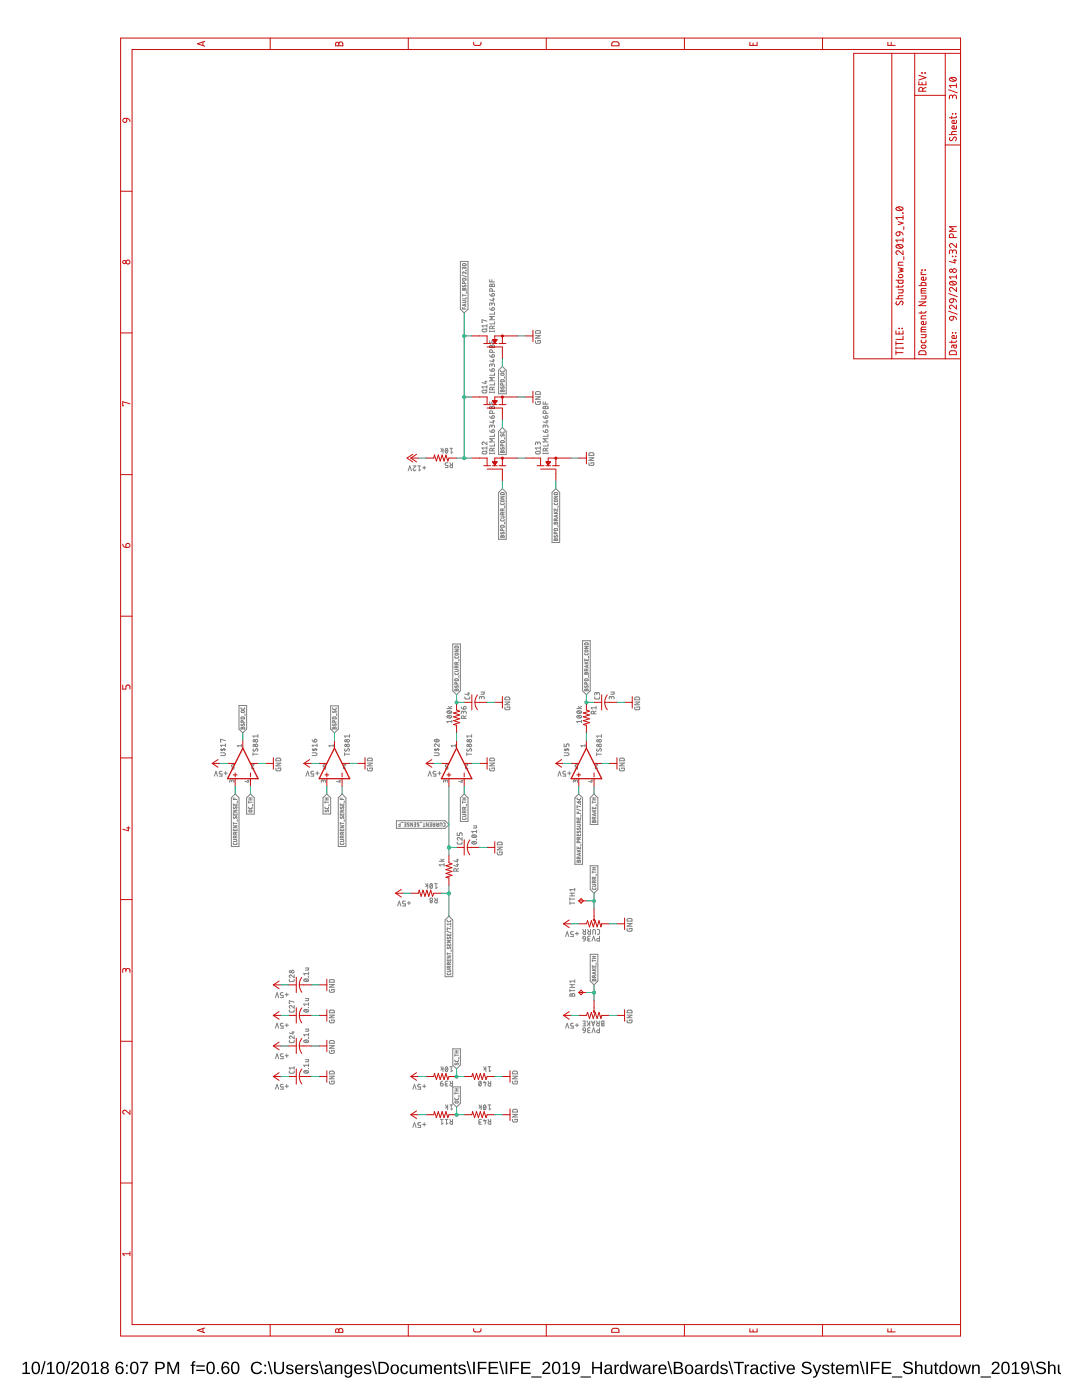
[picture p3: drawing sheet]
<svg xmlns="http://www.w3.org/2000/svg" width="216mm" height="279mm" viewBox="0 0 216 279" stroke-linecap="round" stroke-linejoin="round" font-family="sans-serif">
<path d="M4.5 272.2l.6-.4h.3v2.2h.6v.2h-1.5v-.2h.6v-1.9l-.6 .4zM6.7 271.9a.91 .91 0 0 1 1 .1 .91 .91 0 0 1 .3 1 .89 .89 0 0 1-.4 1.1 .89 .89 0 0 1-1.1-.2l-.2-.5v-.8zM6.8 272.1a1.65 1.65 0 0 0 .2 1.9h.1a1.12 1.12 0 0 0 .5-1.6l-.3-.4zM8.8 271.7h.3l-.7 2.5h-.3zM9.4 272.2l.6-.4h.3v2.2h.6v.2h-1.5v-.2h.6v-1.9l-.6 .4zM11.6 271.9a.91 .91 0 0 1 1 .1 .91 .91 0 0 1 .3 1 .89 .89 0 0 1-.3 1.1 .89 .89 0 0 1-1.2-.2l-.2-.5v-.8zM11.7 272.1a1.65 1.65 0 0 0 .2 1.9h.2a1.12 1.12 0 0 0 .4-1.6l-.3-.4zM13.7 271.7h.3l-.7 2.5h-.3zM14.5 271.9a.79 .79 0 0 1 1.2 .2 .79 .79 0 0 1-.5 1.1l-.7 .8h1.3v.2h-1.6a2.08 2.08 0 0 1 1-1.3 .48 .48 0 0 0 .1-.8 .48 .48 0 0 0-.8 .3h-.3zM16.5 271.9a.91 .91 0 0 1 1.1 .1 .91 .91 0 0 1 .2 1 .89 .89 0 0 1-.3 1.1 .89 .89 0 0 1-1.2-.2l-.2-.5v-.8zM16.7 272.1a1.65 1.65 0 0 0 .1 1.9h.2a1.12 1.12 0 0 0 .4-1.6l-.3-.4zM18.3 272.2l.6-.4h.3v2.2h.5v.2h-1.5v-.2h.6v-1.9l-.5 .4zM20.3 271.9a.74 .74 0 0 1 1-.1 .74 .74 0 0 1 .3 .9l-.4 .2a.71 .71 0 0 1 .5 1 .71 .71 0 0 1-1 .3 .66 .66 0 0 1-.6-.6 .66 .66 0 0 1 .5-.7l-.4-.3-.1-.4zM20.4 272.4a.45 .45 0 0 0 .9 0 .45 .45 0 0 0-.9 0zM20.4 273.5a.51 .51 0 0 0 1 0 .51 .51 0 0 0-1 0zM23.4 271.9a.76 .76 0 0 1 1.2 .3l-.3 .1a.51 .51 0 0 0-.6-.2 .51 .51 0 0 0-.3 .6v.3a.79 .79 0 0 1 1.1 0 .79 .79 0 0 1-.1 1.1 .79 .79 0 0 1-1.1-.2 1.85 1.85 0 0 1 .1-2zM23.3 273.4a.55 .55 0 0 0 1.1 0 .55 .55 0 0 0-1.1 0zM25.2 272.3h.3v.4h-.3zM25.2 273.9h.3v.3h-.3zM26.3 271.9a.91 .91 0 0 1 1.1 .1 .91 .91 0 0 1 .2 1 .89 .89 0 0 1-.3 1.1 .89 .89 0 0 1-1.1-.2l-.2-.5v-.8zM26.5 272.1a1.65 1.65 0 0 0 .1 1.9h.2a1.12 1.12 0 0 0 .5-1.6l-.3-.4zM28 271.8h1.6v.2l-.7 1.4-.2 .8h-.3a3.8 3.8 0 0 1 .9-2.2h-1.3zM31 271.8a2.12 2.12 0 0 1 1.7 .2 .76 .76 0 0 1 .1 .8 .76 .76 0 0 1-.7 .5h-.8v.9h-.3zM31.3 272v1h1a.49 .49 0 0 0 0-.9zM33.4 271.8h.4l.8 2.1 .7-2.1h.4v2.4h-.3l.1-2.1-.8 2.1h-.3l-.7-2.1v2.1h-.3zM38.4 271.8l.6-.1v.2l-.4 .1v.3h.4v.3h-.4v1.6h-.3v-1.6h-.3v-.3h.3zM39.1 272.5h1.8v.2h-1.8zM39.1 273.4h1.8v.2h-1.8zM41.5 271.9a.91 .91 0 0 1 1.1 .1 .91 .91 0 0 1 .3 1 .89 .89 0 0 1-.4 1.1 .89 .89 0 0 1-1.1-.2l-.2-.5v-.8zM41.7 272.1a1.65 1.65 0 0 0 .2 1.9h.1a1.12 1.12 0 0 0 .5-1.6l-.3-.4zM43.3 273.8h.4v.4h-.4zM44.6 271.9a.76 .76 0 0 1 1.1 .3l-.3 .1a.51 .51 0 0 0-.6-.2 .51 .51 0 0 0-.3 .6v.3a.79 .79 0 0 1 1.1 0 .79 .79 0 0 1-.1 1.1 .79 .79 0 0 1-1.1-.2 1.85 1.85 0 0 1 .2-2zM44.4 273.4a.55 .55 0 0 0 1.1 0 .55 .55 0 0 0-1.1 0zM46.5 271.9a.91 .91 0 0 1 1 .1 .91 .91 0 0 1 .3 1 .89 .89 0 0 1-.4 1.1 .89 .89 0 0 1-1.1-.2l-.2-.5v-.8zM46.6 272.1a1.65 1.65 0 0 0 .2 1.9h.1a1.12 1.12 0 0 0 .5-1.6l-.3-.4zM50.4 272.1a1.21 1.21 0 0 1 1.9 .2l-.3 .2a.87 .87 0 0 0-1.2-.4 .87 .87 0 0 0-.4 1.2 .84 .84 0 0 0 .7 .7 .84 .84 0 0 0 .9-.5l.3 .1a1.25 1.25 0 0 1-1.9 .4 1.25 1.25 0 0 1 0-1.9zM52.8 272.3h.3v.4h-.3zM52.8 273.9h.3v.3h-.3zM53.4 271.7h.3l.7 2.5h-.3zM54.7 271.8h.3v1.5a.68 .68 0 0 0 .7 .7 .68 .68 0 0 0 .6-.7v-1.5h.4v1.5a1.01 1.01 0 0 1-1 .9 1.01 1.01 0 0 1-1-.9zM57.3 272.5a.85 .85 0 0 1 1.3 .3h-.3a.39 .39 0 0 0-.5-.3 .39 .39 0 0 0-.3 .5l.2 .1a.67 .67 0 0 1 .7 .2 .67 .67 0 0 1 .1 .7 .91 .91 0 0 1-1.5-.2l.3-.1a.45 .45 0 0 0 .6 .4 .45 .45 0 0 0 .3-.6h-.1a.82 .82 0 0 1-1-.8zM59.1 272.6a.85 .85 0 0 1 1-.2 .85 .85 0 0 1 .4 .9h-1.3a.54 .54 0 0 0 .3 .7 .54 .54 0 0 0 .7-.3l.3 .1a.89 .89 0 0 1-1.2 .4 .89 .89 0 0 1-.4-1.2zM59.3 272.7l-.1 .4h1l-.3-.5zM60.9 272.3h.3v.4l.2-.3 .4-.1v.3h-.3l-.2 .3-.1 1.3h-.3zM62.2 272.5a.85 .85 0 0 1 1.3 .3h-.3a.39 .39 0 0 0-.5-.3 .39 .39 0 0 0-.3 .5l.2 .1a.67 .67 0 0 1 .7 .2 .67 .67 0 0 1 .1 .7 .91 .91 0 0 1-1.4-.2l.2-.1a.45 .45 0 0 0 .6 .4 .45 .45 0 0 0 .3-.6h-.1a.82 .82 0 0 1-.9-.8zM63.6 271.7h.3l.7 2.5h-.3zM65.1 272.4a.74 .74 0 0 1 .7-.1 .74 .74 0 0 1 .5 .6v1l.3 .1v.2h-.4l-.2-.3a.63 .63 0 0 1-.8 .4 .63 .63 0 0 1-.4-.8 .63 .63 0 0 1 .8-.4h.4a.42 .42 0 0 0-.3-.6 .42 .42 0 0 0-.5 .3h-.4zM65.2 273.4a.39 .39 0 0 0 0 .6 .39 .39 0 0 0 .6-.2l.2-.5zM66.8 272.3h.3v.4a.63 .63 0 0 1 .7-.4 .63 .63 0 0 1 .5 .7v1.2h-.3v-1.2a.45 .45 0 0 0-.5-.5 .45 .45 0 0 0-.4 .6v1.1h-.3zM68.9 272.6a.66 .66 0 0 1 1.1 .1v-.4h.3v1.9a.79 .79 0 0 1-.7 .7 .79 .79 0 0 1-.8-.4l.3-.1 .4 .3a.59 .59 0 0 0 .5-.8 .7 .7 0 0 1-.9 .3 .7 .7 0 0 1-.4-.9zM69.1 272.7a.87 .87 0 0 0 .4 1.3 .78 .78 0 0 0 .5-.7 .78 .78 0 0 0-.5-.8zM70.9 272.6a.85 .85 0 0 1 1-.2 .85 .85 0 0 1 .4 .9h-1.3a.54 .54 0 0 0 .3 .7 .54 .54 0 0 0 .7-.3l.3 .1a.89 .89 0 0 1-1.2 .4 .89 .89 0 0 1-.4-1.2zM71.1 272.7l-.1 .4h1l-.3-.5zM72.8 272.5a.85 .85 0 0 1 1.3 .3h-.3a.39 .39 0 0 0-.5-.3 .39 .39 0 0 0-.3 .5l.2 .1a.67 .67 0 0 1 .7 .2 .67 .67 0 0 1 .1 .7 .91 .91 0 0 1-1.4-.2l.2-.1a.45 .45 0 0 0 .6 .4 .45 .45 0 0 0 .3-.6h-.1a.82 .82 0 0 1-.9-.8zM74.2 271.7h.3l.7 2.5h-.3zM75.5 271.8h.8a1.22 1.22 0 0 1 1.3 1.1 1.22 1.22 0 0 1-1.2 1.3h-.9zM75.8 272v2h.6a.95 .95 0 0 0 .9-1 .95 .95 0 0 0-1-1zM78.1 272.6a.89 .89 0 0 1 1.2-.1 .89 .89 0 0 1 .3 1.1 .89 .89 0 0 1-1.3 .6 .89 .89 0 0 1-.3-1.3zM78.5 272.6a.86 .86 0 0 0 .2 1.4 .79 .79 0 0 0 .6-.7 .79 .79 0 0 0-.5-.8zM80.1 272.6a.76 .76 0 0 1 1.3 .3h-.3a.48 .48 0 0 0-.7-.3 .48 .48 0 0 0-.2 .7 .48 .48 0 0 0 .3 .6 .48 .48 0 0 0 .6-.3l.3 .1a.79 .79 0 0 1-.9 .5 .79 .79 0 0 1-.6-.9zM81.7 272.3h.3v1.2a.45 .45 0 0 0 .5 .5 .45 .45 0 0 0 .4-.6v-1.1h.3v1.9h-.3v-.3a.63 .63 0 0 1-.7 .3 .63 .63 0 0 1-.5-.6zM83.7 272.3h.3v.4a.58 .58 0 0 1 .5-.4 .58 .58 0 0 1 .6 .4 .58 .58 0 0 1 .7-.4 .58 .58 0 0 1 .4 .7v1.2h-.3v-1.4a.41 .41 0 0 0-.6-.2 .41 .41 0 0 0-.2 .5v1.1h-.3v-1.4a.41 .41 0 0 0-.6-.2 .41 .41 0 0 0-.2 .5v1.1h-.3zM86.8 272.6a.85 .85 0 0 1 1-.2 .85 .85 0 0 1 .4 .9h-1.3a.54 .54 0 0 0 .3 .7 .54 .54 0 0 0 .7-.3l.3 .1a.89 .89 0 0 1-1.2 .4 .89 .89 0 0 1-.4-1.2zM87 272.7l-.1 .4h1l-.3-.5zM88.6 272.3h.3v.4a.63 .63 0 0 1 .7-.4 .63 .63 0 0 1 .5 .7v1.2h-.3v-1.2a.45 .45 0 0 0-.5-.5 .45 .45 0 0 0-.4 .6v1.1h-.3zM90.7 271.9h.2v.4h.4v.3h-.4v1.2l.1 .2h.3v.2h-.5l-.1-.1-.1-1.5h-.2v-.3h.2zM91.7 272.5a.85 .85 0 0 1 1.2 .3h-.2a.39 .39 0 0 0-.5-.3 .39 .39 0 0 0-.3 .5l.2 .1a.67 .67 0 0 1 .7 .2 .67 .67 0 0 1 .1 .7 .91 .91 0 0 1-1.5-.2l.3-.1a.45 .45 0 0 0 .5 .4 .45 .45 0 0 0 .4-.6h-.1a.82 .82 0 0 1-1-.8zM93.1 271.7h.3l.7 2.5h-.3zM94.4 271.8h.3v2.4h-.3zM95.4 271.8h1.7v.3h-1.4v.9h1.3v.2h-1.3v1h-.3zM97.5 271.8h1.9v.3h-1.6v.7h1.5v.3h-1.5v.8h1.6v.3h-1.9zM99.6 271.7h.3l.7 2.5h-.3zM100.9 271.8h.3v2.4h-.3zM101.8 271.8h1.8v.3h-1.4v.9h1.3v.2h-1.3v1h-.4zM104 271.8h1.8v.3h-1.5v.7h1.4v.3h-1.4v.8h1.6v.3h-1.9zM106 274.7h2.1v.2h-2.1zM108.5 271.9a.79 .79 0 0 1 1.2 .2 .79 .79 0 0 1-.5 1.1l-.7 .8h1.3v.2h-1.6a2.08 2.08 0 0 1 1-1.3 .48 .48 0 0 0 .1-.8 .48 .48 0 0 0-.8 .3h-.3zM110.5 271.9a.91 .91 0 0 1 1.1 .1 .91 .91 0 0 1 .2 1 .89 .89 0 0 1-.3 1.1 .89 .89 0 0 1-1.2-.2l-.1-.5v-.8zM110.7 272.1a1.65 1.65 0 0 0 .1 1.9h.2a1.12 1.12 0 0 0 .4-1.6l-.3-.4zM112.3 272.2l.6-.4h.3v2.2h.6v.2h-1.6v-.2h.6v-1.9l-.5 .4zM114.3 272a.89 .89 0 0 1 1.1-.1 .89 .89 0 0 1 .3 1 .94 .94 0 0 1-.3 1.1 .94 .94 0 0 1-1.1 0l-.2-.3h.3a.52 .52 0 0 0 .7 .2 .52 .52 0 0 0 .3-.6v-.3a.78 .78 0 0 1-1.2 .1 .78 .78 0 0 1 .1-1.1zM114.3 272.6a.55 .55 0 0 0 1.1 0 .55 .55 0 0 0-1.1 0zM115.8 274.7h2.1v.2h-2.1zM118.1 271.8h.4v1h1.3v-1h.3v2.4h-.3v-1.1h-1.3v1.1h-.4zM120.9 272.4a.74 .74 0 0 1 .7-.1 .74 .74 0 0 1 .5 .6v1l.3 .1v.2h-.4l-.2-.3a.63 .63 0 0 1-.8 .4 .63 .63 0 0 1-.4-.8 .63 .63 0 0 1 .8-.4h.4a.42 .42 0 0 0-.3-.6 .42 .42 0 0 0-.5 .3h-.4zM121 273.4a.39 .39 0 0 0 0 .6 .39 .39 0 0 0 .6-.2l.2-.5zM122.6 272.3h.3v.4l.2-.3 .4-.1v.3h-.3l-.2 .3-.1 1.3h-.3zM123.9 272.6a.67 .67 0 0 1 1.1 0v-.9h.3v2.5h-.3v-.3a.71 .71 0 0 1-.9 .3 .71 .71 0 0 1-.4-.9zM124.1 272.7a.91 .91 0 0 0 .4 1.3 .79 .79 0 0 0 .5-.7 .79 .79 0 0 0-.5-.8zM125.5 272.3h.3l.4 1.7 .4-1.7h.4l.4 1.7 .4-1.7h.3l-.6 1.9h-.3l-.4-1.6-.4 1.6h-.4zM128.5 272.4a.74 .74 0 0 1 .8-.1 .74 .74 0 0 1 .5 .6v1l.2 .1v.2h-.4l-.1-.3a.63 .63 0 0 1-.8 .4 .63 .63 0 0 1-.5-.8 .63 .63 0 0 1 .8-.4h.4a.42 .42 0 0 0-.2-.6 .42 .42 0 0 0-.6 .3h-.3zM128.7 273.4a.39 .39 0 0 0 0 .6 .39 .39 0 0 0 .6-.2l.1-.5zM130.3 272.3h.3v.4l.2-.3 .4-.1v.3h-.4l-.2 .3v1.3h-.3zM131.6 272.6a.85 .85 0 0 1 1-.2 .85 .85 0 0 1 .4 .9h-1.3a.54 .54 0 0 0 .3 .7 .54 .54 0 0 0 .7-.3l.3 .1a.89 .89 0 0 1-1.2 .4 .89 .89 0 0 1-.4-1.2zM131.8 272.7l-.1 .4h1l-.3-.5zM133.2 271.7h.3l.7 2.5h-.3zM134.4 271.8a1.58 1.58 0 0 1 1.7 .3 .57 .57 0 0 1-.4 .8 .66 .66 0 0 1 .6 .8 .66 .66 0 0 1-.9 .5h-1zM134.8 272v.8h.5a.42 .42 0 0 0 .5-.1 .42 .42 0 0 0 0-.5 1 1 0 0 0-1-.2zM134.8 273.1v.9l.9-.1a.43 .43 0 0 0 .2-.6l-.2-.2zM136.9 272.6a.89 .89 0 0 1 1.1-.1 .89 .89 0 0 1 .3 1.1 .89 .89 0 0 1-1.2 .6 .89 .89 0 0 1-.4-1.3zM137.2 272.6a.86 .86 0 0 0 .3 1.4 .79 .79 0 0 0 .5-.7 .79 .79 0 0 0-.5-.8zM138.9 272.4a.74 .74 0 0 1 .8-.1 .74 .74 0 0 1 .5 .6v1l.2 .1v.2h-.3l-.2-.3a.63 .63 0 0 1-.8 .4 .63 .63 0 0 1-.5-.8 .63 .63 0 0 1 .8-.4h.5a.42 .42 0 0 0-.3-.6 .42 .42 0 0 0-.6 .3h-.3zM139.1 273.4a.39 .39 0 0 0 0 .6 .39 .39 0 0 0 .6-.2l.2-.5zM140.7 272.3h.3v.4l.2-.3 .4-.1v.3h-.4l-.2 .3v1.3h-.3zM141.9 272.6a.67 .67 0 0 1 1.1 0v-.9h.4v2.5h-.3l-.1-.3a.71 .71 0 0 1-.9 .3 .71 .71 0 0 1-.3-.9zM142.2 272.7a.91 .91 0 0 0 .3 1.3 .79 .79 0 0 0 .5-.7 .79 .79 0 0 0-.5-.8zM143.9 272.5a.85 .85 0 0 1 1.3 .3h-.3a.39 .39 0 0 0-.5-.3 .39 .39 0 0 0-.2 .5l.2 .1a.67 .67 0 0 1 .6 .2 .67 .67 0 0 1 .1 .7 .91 .91 0 0 1-1.4-.2l.3-.1a.45 .45 0 0 0 .5 .4 .45 .45 0 0 0 .4-.6h-.1a.82 .82 0 0 1-1-.8zM145.4 271.7h.2l.7 2.5h-.2zM146.4 271.8h2v.3h-.8v2.1h-.3v-2.1h-.9zM148.6 272.3h.3v.4l.2-.3 .4-.1v.3h-.3l-.2 .3-.1 1.3h-.3zM150 272.4a.74 .74 0 0 1 .8-.1 .74 .74 0 0 1 .4 .6v1l.3 .1v.2h-.4l-.2-.3a.63 .63 0 0 1-.8 .4 .63 .63 0 0 1-.4-.8 .63 .63 0 0 1 .8-.4h.4a.42 .42 0 0 0-.3-.6 .42 .42 0 0 0-.5 .3h-.3zM150.1 273.4a.39 .39 0 0 0 .1 .6 .39 .39 0 0 0 .6-.2l.1-.5zM151.9 272.6a.76 .76 0 0 1 1.3 .3h-.3a.48 .48 0 0 0-.7-.3 .48 .48 0 0 0-.2 .7 .48 .48 0 0 0 .2 .6 .48 .48 0 0 0 .7-.3l.3 .1a.79 .79 0 0 1-1 .5 .79 .79 0 0 1-.5-.9zM153.7 271.9h.2v.4h.3v.3h-.3v1.2l.1 .2h.2v.2h-.5l-.1-.1-.1-1.5h-.2v-.3h.3zM154.5 271.7h.3v.2h-.3zM154.5 272.3h.3v1.9h-.3zM155.1 272.3h.3l.5 1.7 .6-1.7h.3l-.7 1.9h-.4zM157.2 272.6a.85 .85 0 0 1 1-.2 .85 .85 0 0 1 .4 .9h-1.3a.54 .54 0 0 0 .3 .7 .54 .54 0 0 0 .7-.3l.3 .1a.89 .89 0 0 1-1.2 .4 .89 .89 0 0 1-.4-1.2zM157.4 272.7l-.1 .4h1l-.3-.5zM160.1 272a1.11 1.11 0 0 1 1.8 .3l-.3 .1a.63 .63 0 0 0-.7-.4 .63 .63 0 0 0-.5 .5l.6 .3a.75 .75 0 0 1 .9 .8 .75 .75 0 0 1-.9 .6 .89 .89 0 0 1-1.1-.6h.3a.78 .78 0 0 0 .7 .4 .78 .78 0 0 0 .7-.4 1.74 1.74 0 0 0-1.3-.7l-.3-.4zM162.1 272.3h.4l.5 1.6 .6-1.6h.3l-.7 1.9a.79 .79 0 0 1-1 .7v-.2h.4l.3-.5zM164.2 272.5a.85 .85 0 0 1 1.3 .3h-.3a.39 .39 0 0 0-.5-.3 .39 .39 0 0 0-.2 .5l.2 .1a.67 .67 0 0 1 .6 .2 .67 .67 0 0 1 .1 .7 .91 .91 0 0 1-1.4-.2l.3-.1a.45 .45 0 0 0 .5 .4 .45 .45 0 0 0 .3-.6h-.1a.82 .82 0 0 1-.9-.8zM166 271.9h.2v.4h.4v.3h-.4v1.2l.1 .2h.3v.2h-.5l-.1-.1-.1-1.5h-.2v-.3h.2zM167 272.6a.85 .85 0 0 1 1-.2 .85 .85 0 0 1 .4 .9h-1.3a.54 .54 0 0 0 .3 .7 .54 .54 0 0 0 .7-.3l.3 .1a.89 .89 0 0 1-1.2 .4 .89 .89 0 0 1-.4-1.2zM167.3 272.7l-.2 .4h1l-.3-.5zM168.8 272.3h.3v.4a.58 .58 0 0 1 .6-.4 .58 .58 0 0 1 .5 .4 .58 .58 0 0 1 .7-.4 .58 .58 0 0 1 .4 .7v1.2h-.3v-1.4a.41 .41 0 0 0-.5-.2 .41 .41 0 0 0-.3 .5v1.1h-.3v-1.4a.41 .41 0 0 0-.5-.2 .41 .41 0 0 0-.2 .5v1.1h-.4zM171.5 271.7h.3l.7 2.5h-.3zM172.9 271.8h.3v2.4h-.3zM173.8 271.8h1.7v.3h-1.4v.9h1.4v.2h-1.4v1h-.3zM176 271.8h1.8v.3h-1.5v.7h1.4v.3h-1.4v.8h1.6v.3h-1.9zM178 274.7h2v.2h-2zM180.4 272a1.11 1.11 0 0 1 1.7 .3l-.3 .1a.63 .63 0 0 0-.6-.4 .63 .63 0 0 0-.6 .5l.7 .3a.75 .75 0 0 1 .9 .8 .75 .75 0 0 1-1 .6 .89 .89 0 0 1-1-.6h.3a.78 .78 0 0 0 .7 .4 .78 .78 0 0 0 .7-.4 1.74 1.74 0 0 0-1.4-.7l-.2-.4zM182.6 271.7h.3v1a.63 .63 0 0 1 .7-.4 .63 .63 0 0 1 .5 .7v1.2h-.3v-1.2a.45 .45 0 0 0-.5-.5 .45 .45 0 0 0-.4 .6v1.1h-.3zM184.5 272.3h.4v1.2a.45 .45 0 0 0 .5 .5 .45 .45 0 0 0 .3-.6v-1.1h.3v1.9h-.2l-.1-.3a.63 .63 0 0 1-.7 .3 .63 .63 0 0 1-.5-.6zM186.7 271.9h.2v.4h.3v.3h-.3v1.2l.1 .2h.2v.2h-.5l-.1-.1v-1.5h-.3v-.3h.3zM187.6 272.6a.67 .67 0 0 1 1.1 0v-.9h.3v2.5h-.3v-.3a.71 .71 0 0 1-.9 .3 .71 .71 0 0 1-.4-.9zM187.8 272.7a.9 .9 0 0 0 .4 1.3 .79 .79 0 0 0 .5-.7 .79 .79 0 0 0-.5-.8zM189.6 272.6a.89 .89 0 0 1 1.1-.1 .89 .89 0 0 1 .3 1.1 .89 .89 0 0 1-1.2 .6 .89 .89 0 0 1-.4-1.3zM189.9 272.6a.86 .86 0 0 0 .3 1.4 .79 .79 0 0 0 .5-.7 .79 .79 0 0 0-.5-.8zM191.2 272.3h.3l.4 1.7 .4-1.7h.3l.4 1.7 .5-1.7h.3l-.6 1.9h-.3l-.4-1.6-.4 1.6h-.4zM194 272.3h.3v.4a.63 .63 0 0 1 .7-.4 .63 .63 0 0 1 .5 .7v1.2h-.3v-1.2a.45 .45 0 0 0-.5-.5 .45 .45 0 0 0-.4 .6v1.1h-.3zM195.7 274.7h2v.2h-2zM198.1 271.9a.79 .79 0 0 1 1.3 .2 .79 .79 0 0 1-.5 1.1l-.7 .8h1.3v.2h-1.6a2.08 2.08 0 0 1 1-1.3 .48 .48 0 0 0 .1-.8 .48 .48 0 0 0-.8 .3h-.3zM200.1 271.9a.91 .91 0 0 1 1.1 .1 .91 .91 0 0 1 .3 1 .89 .89 0 0 1-.4 1.1 .89 .89 0 0 1-1.1-.2l-.2-.5v-.8zM200.3 272.1a1.65 1.65 0 0 0 .2 1.9h.1a1.12 1.12 0 0 0 .5-1.6l-.3-.4zM202 272.2l.5-.4h.3v2.2h.6v.2h-1.5v-.2h.6v-1.9l-.5 .4zM204 272a.89 .89 0 0 1 1.1-.1 .89 .89 0 0 1 .3 1 .94 .94 0 0 1-.3 1.1 .94 .94 0 0 1-1.2 0l-.1-.3h.3a.52 .52 0 0 0 .6 .2 .52 .52 0 0 0 .3-.6l.1-.3a.78 .78 0 0 1-1.2 .1 .78 .78 0 0 1 .1-1.1zM204 272.6a.54 .54 0 0 0 1 0 .54 .54 0 0 0-1 0zM205.5 271.7h.3l.7 2.5h-.3zM206.9 272a1.11 1.11 0 0 1 1.8 .3l-.4 .1a.63 .63 0 0 0-.6-.4 .63 .63 0 0 0-.6 .5l.7 .3a.75 .75 0 0 1 .9 .8 .75 .75 0 0 1-1 .6 .89 .89 0 0 1-1-.6h.3a.78 .78 0 0 0 .7 .4 .78 .78 0 0 0 .7-.4 1.74 1.74 0 0 0-1.3-.7l-.3-.4zM209.1 271.7h.3v1a.63 .63 0 0 1 .7-.4 .63 .63 0 0 1 .5 .7v1.2h-.3v-1.2a.45 .45 0 0 0-.5-.5 .45 .45 0 0 0-.4 .6v1.1h-.3zM211.1 272.3h.3v1.5l.4 .2v-1.7v1.9a.48 .48 0 0 1-.6-.1 .48 .48 0 0 1-.1-.5zM211.8 271.9v2.3zM211.8 271.7v2.5zM211.8 272.5v1.5zM211.8 272.3v1.9zM211.8 272.5v1.5zM211.8 272.3v1.9zM211.8 272.3v1.9zM211.8 274.7v.2zM211.8 271.7v2.5zM211.8 271.7v2.5zM211.8 272v2zM211.8 271.8v2.4zM211.8 271.7v2.5zM211.8 272v1.1zM211.8 274.7v.2zM211.8 272.3v1.9zM211.8 271.8v2.4zM211.8 273.8v.4zM211.8 271.7v2.5zM211.8 272v2zM211.8 271.7v2.5zM211.8 271.7v2.5zM211.8 271.7v2.5zM211.8 272.3v1.9zM211.8 271.9v2.3zM211.8 271.7v2.5zM211.8 272.5v1.5zM211.8 272.3v1.9zM211.8 272.5v1.5zM211.8 272.3v1.9zM211.8 272.3v1.9zM211.8 274.7v.2zM211.8 271.7v2.5zM211.8 271.7v2.5zM211.8 272v2zM211.8 271.8v2.4zM211.8 271.7v2.5zM211.8 272v1.1zM211.8 274.7v.2zM211.8 272.3v1.9zM211.8 271.8v2.4zM211.8 273.8v.4zM211.8 271.7v2.5zM211.8 272v2zM211.8 273.8v.4zM211.8 272.3v1.9zM211.8 272.3v1.9zM211.8 271.7v2.5zM211.8 271.7v3.2zM211.8 271.7v2.5zM211.8 271.7v2.5zM211.8 272.3v1.9zM211.8 272.5v.6zM211.8 272.3v1.9zM211.8 272.5v.6zM211.8 271.9v2.3zM211.8 272.3v.4zM211.8 273.9v.3zM211.8 271.7v2.5zM211.8 271.7v2.5zM211.8 271.8v2.4zM211.8 271.7v2.5zM211.8 272v2zM211.8 271.7v3.2z" fill="#000"/>
<g fill="none" stroke="#808080" stroke-width=".2">
<path d="M91.9 52.2h1.5v9.5l-.8 .8-.7-.8zM92.2 54.9l.9 .3M92.3 58.7v.4M92.3 58.9h.7M92.3 57.6h.2l.1 .1 .2-.2 .2 .1v.3h-.7zM92.3 52.7l.6-.1 .1 .4h-.7zM92.4 56.9l-.1 .3 .1 .1 .5-.4v.4M92.4 55.5h.5l.1 .4h-.7zM92.6 53.5l.1-.2h.2l.1 .4M92.6 53.5l-.1-.2-.2 .1v.3M92.6 53.5v.1M92.6 57.7v.2"/>
<path d="M92.7 56.6l-.1-.3-.2-.1-.1 .4h.7M92.9 54h.1M93 54.3v.4l-.4-.4a.2 .2 0 0 0-.3 .1 .2 .2 0 0 0 .1 .3M93 59.4v.2h-.7M93 54h.1M93.1 58.2v.3M97.7 58.7l.1 .3 .3 .1M97.7 55.8v.5h1M97.8 56.7h.2l.1 .2 .1-.2 .3-.1 .2 .2v.4h-1zM98.1 55.8v.5M98.1 56.9v.3M98.2 58.7a.27 .27 0 0 1 .4 0 .27 .27 0 0 1-.2 .4h-.3z"/>
<path d="M98.3 58.1l-.2-.5h-.3l-.1 .5h1M98.3 59.7h.4M98.5 59.5v.5l-.8-.2M92.3 60h.6l.1 .2-.1 .2h-.6M92.3 61.4v.3h.7M92.6 61.4v.3M92.8 60.7v.4M93 60.7l-.7 .2 .7 .2M96.2 78l.8-.1 .2 .3-.3 .2h-.4l-.3-.2zM96.2 65.8l.8-.1 .2 .3-.3 .2h-.4l-.3-.2zM96.7 76.2h.5M96.9 76v.6l-.7-.3"/>
<path d="M97.2 64.8v.5M97.2 77v.5M97.2 77.8l-.3 .2M97.2 77.2h-1l.2 .3M97.2 65.6l-.3 .2M97.2 65h-1l.2 .3M97.2 64.1l-1-.3v.6h.1M97.7 73.7l.1 .3 .3 .1M97.7 70.9l.1 .3 .3 .1M97.7 61.5l.1 .3 .3 .1M97.7 66v.2M97.7 68v.5h1"/>
<path d="M97.7 78.2v.2M97.7 78.3h1M97.7 66.1h1M97.8 68.9h.2l.1 .2 .1-.2 .3-.1 .2 .2v.4h-1zM98.1 72.9l.1-.2 .3-.1 .2 .2v.4M98.1 73.1v-.4l-.2-.1-.2 .2v.4M98.1 60.7l.1-.2h.4l.1 .5M98.1 60.9v-.4l-.2-.1-.2 .2v.4M98.1 68v.5M98.1 69.1v.3M98.2 73.7a.27 .27 0 0 1 .4 0 .27 .27 0 0 1-.2 .4h-.3zM98.2 70.9a.27 .27 0 0 1 .4 0 .27 .27 0 0 1-.2 .4h-.3z"/>
<path d="M98.2 61.5a.27 .27 0 0 1 .4 0 .27 .27 0 0 1-.2 .4h-.3zM98.3 77.8l-.2-.5h-.3l-.1 .5h1M98.3 70.3l-.2-.5h-.2l-.2 .1v.4h1M98.3 65.3l-.2-.2h-.3l-.1 .5h1M98.3 65.3v.3M98.3 71.9h.4M98.5 71.7v.5l-.8-.2M98.7 62.3v.4h-1M98.7 64.2v.4h-1M98.7 66v.2M98.7 74.4v.5h-1M98.7 76.4v.4h-1"/>
<path d="M98.7 78.2v.2M98.7 77.2l-.4 .3M98.7 75.4h-1l.6 .3-.6 .3h1M98.7 65.1l-.4 .2M98.7 63.2h-1l.6 .3-.6 .3h1M99.5 73.9l.7-.8 .8 .8v4.7h-1.5zM99.9 73.9l.2 .3h.4l.1-.3M99.9 77.9l.2-.1 .1 .2 .1-.2h.2l.1 .4h-.7zM100 77.2l-.1 .2 .2 .1 .4-.3v.3M100 75.8h.5l.1 .4h-.7zM100 74.5h.5l.1 .3-.6 .1zM100.2 78v.2"/>
<path d="M100.3 76.9l-.1-.4h-.2l-.1 .4h.7M100.7 75.2v.3M106.8 68l.2 .5 .8-.1v-.4h-.5v.1M106.8 79.2h1l-1 .5h1M106.8 67h1l-1 .5h1M106.9 78.2h.8l.1 .5h-1zM106.9 66h.8l.1 .5h-1zM81.4 94l.4-1 .3 1M82.4 93h.6l-.5 .5a.26 .26 0 0 0 .1 .4 .26 .26 0 0 0 .4-.2M83.4 93h.5M83.7 93v1l.2-.3M84.3 93.4h.7"/>
<path d="M84.6 93v.7M88 89.5l.2 .4M88.4 89.5v.9M88.4 89.8l-.4 .3M89 89.5a.45 .45 0 0 1 .4 .5 .45 .45 0 0 1-.4 .4l-.2-.4zM89.3 89.7l-.4 .5M89.4 92.4h-.4l-.2 .2 .1 .3h.5v.4h-.6M89.8 89.5h.5M89.8 92.4l.2 .4M90 89.5v.9l.3-.2M90.3 92.4v.9l-.5-.1v-.2l.1-.2h.4M96.2 90.2l.8-.1 .2 .3-.2 .2h-.7l-.1-.2z"/>
<path d="M97.2 88.2v.6l-.6-.5a.27 .27 0 0 0-.4 .1 .27 .27 0 0 0 .2 .4M97.2 90l-.3 .2M97.2 89.4h-1l.2 .3M97.2 89.1v.6M97.7 85.9l.1 .3 .3 .1M97.7 83.1l.1 .3 .3 .1M97.7 90.5h1M97.7 80.2v.4h1M97.7 90.4v.2M97.7 81.2l.2-.1 .2 .2 .1-.2 .3-.1 .2 .2v.4h-1zM98.1 85.1l.1-.2 .3-.1 .2 .2v.4M98.1 85.3l-.1-.5h-.2l-.1 .6"/>
<path d="M98.1 80.2v.4M98.1 81.3v.3M98.2 85.9a.28 .28 0 0 1 .4 0 .28 .28 0 0 1-.2 .4h-.3zM98.2 83.1a.27 .27 0 0 1 .4 0 .27 .27 0 0 1-.2 .4h-.3zM98.3 90l-.2-.5h-.3l-.1 .5h1M98.3 82.5l-.2-.5h-.2l-.2 .1v.4h1M98.3 84h.4M98.5 83.9v.5l-.8-.2M98.7 86.6v.5h-1M98.7 88.6v.4h-1M98.7 90.4v.2M98.7 89.4l-.4 .3"/>
<path d="M98.7 87.5h-1l.6 .4-.6 .3h1M99.5 86.1l.7-.8 .8 .8v4.6h-1.5zM99.9 86.1l.2 .3h.4l.1-.3M99.9 99h.7l-.7 .4h.7M99.9 90l.3 .1 .2-.2 .2 .1v.3h-.7zM100 89.3l-.1 .3 .2 .1 .4-.4v.4M100 86.7l-.1 .2 .2 .2 .3-.4 .2 .1-.1 .3M100 99.8h.5l.1 .2-.6 .1zM100 98.3h.5l.1 .4h-.7zM100 87.9h.5l.1 .4h-.7zM100.2 90.1v.2M100.2 97.5l.8 .8v9.3h-1.5v-9.3z"/>
<path d="M100.3 89v-.3l-.3-.1-.1 .4h.7M100.7 87.3v.3M106.8 80.2l.2 .5h.6l.2-.1v-.4h-.5v.1M106.9 90.2l.8-.1 .1 .3-.1 .2h-.7l-.2-.2zM107.3 88.5l.1-.2 .2-.1 .2 .1v.5M107.3 88.6v-.3l-.2-.1-.2 .1-.1 .5M107.8 89.1v.6M107.8 89.4h-1l.3 .3M107.8 90l-.2 .2M108.4 85.9l.1 .3 .3 .1M108.4 83.1l.1 .3 .3 .1M108.4 90.5h.9"/>
<path d="M108.4 80.2v.4h.9M108.4 90.4v.2M108.4 81.2l.2-.1 .2 .2 .1-.2 .2-.1 .2 .2v.4h-.9zM108.8 85.1l.1-.2 .2-.1 .2 .2v.4M108.8 85.3v-.4l-.3-.1-.1 .6M108.8 80.2v.4M108.8 81.3v.3M108.9 90l-.1-.5h-.3l-.1 .5h.9M108.9 82.5l-.1-.5h-.2l-.2 .1v.4h.9M108.9 84h.4M109 85.7l-.2 .2v.4M109 82.9l-.2 .2v.4"/>
<path d="M109 85.7h.1M109 82.9h.1M109.1 85.7l.2 .4-.1 .2h-.4M109.1 82.9l.2 .4-.1 .2h-.4M109.1 83.9v.5l-.7-.2M109.3 88.6v.4h-.9M109.3 87.5h-.9l.5 .4-.5 .3h.9M109.3 86.6v.5h-.9M109.3 90.4v.2M109.3 89.4l-.4 .3M110.6 99h.7l-.7 .4h.7M110.7 99.8h.5l.1 .2-.6 .1z"/>
<path d="M110.7 98.3h.5l.1 .4h-.7zM110.9 97.5l.8 .8v10h-1.5v-10zM117.5 92.4l.1 .5 .9-.1v-.4h-.6v.1M117.5 91.4h1l-1 .5h1M117.6 90.4h.7l.2 .5h-1zM99.9 103.7l.2 .3 .4-.1 .1-.2M99.9 103h.5l.2 .2-.1 .2h-.6M99.9 100.4l.2 .3h.4l.1-.3M99.9 106.9l.3 .1 .2-.2 .2 .1v.3h-.7zM99.9 104.9h.6l.1 .3h-.7zM100 106.2l-.1 .2 .2 .2 .3-.4 .2 .1-.1 .3M100.2 107v.2"/>
<path d="M100.3 105.9v-.3l-.3-.1-.1 .4h.7M100.3 102.6v-.3h-.3l-.1 .3h.7M100.3 101.9l-.1-.3h-.2l-.1 .3h.7M100.6 102.3l-.3 .1M100.6 101.5l-.3 .2M100.7 101v.3M100.7 104.2v.3M110.6 100.4l.1 .3h.5l.1-.3M110.6 101.5v.3h.7v-.3M110.6 102.5h.7M110.6 102.1l.4 .4M110.6 107.6l.2-.1 .1 .2 .3-.2 .1 .4h-.7z"/>
<path d="M110.6 104.3l.2-.1 .1 .2 .3-.2 .1 .4h-.7zM110.6 106.9v.2l.1 .1 .5-.3v.3M110.7 105.5h.5l.1 .4h-.7zM110.9 101.6v.2M110.9 104.4v.2M110.9 107.7v.2M111 106.5l-.1-.2-.2-.1-.1 .3h.7M111 103.9l-.1-.3-.2-.1-.1 .4h.7M111.1 102.8v.4M111.3 103.5l-.3 .2M111.3 102.8l-.7 .2 .7 .3M111.3 102.1l-.5 .2"/>
<path d="M111.3 101v.3M111.3 104.9v.3M90.3 128.5h1.6v9.4l-.8 .7-.8-.7zM90.8 134.3l.1 .3h.5l.1-.3M90.8 133.6h.5l.2 .2-.1 .2h-.6M90.8 131l.1 .3h.5l.1-.3M90.8 129.7h.7l-.7 .3h.7M90.8 137.6l.2-.1 .1 .2 .2-.2 .1 .1 .1 .3h-.7zM90.8 135.6l.6-.1 .1 .3h-.7zM90.8 130.5l.6-.1v.3h-.5zM90.8 129l.6-.1 .1 .4h-.7zM90.8 136.9v.2l.1 .1 .5-.3v.3"/>
<path d="M91.1 137.7v.2M91.1 136.5v-.3h-.3v.3h.7M91.1 133.3v-.4l-.3 .1v.3h.7M91.1 132.4v-.2h-.2l-.1 .4h.7M91.1 132.4v.2M91.5 132.9l-.4 .1M91.5 132.2l-.4 .1M91.5 131.6v.3M91.5 134.9v.3M92.8 139.1v.3l.2 .1h.6l.1-.4M93.3 138.3h.4M93.5 138.2v.5l-.7-.2"/>
<path d="M96 138.1h.6l-.1 .4-.5 .1M96.1 139.3l.1-.3h.3l.1 .5M96.1 139.4v-.3l-.3-.1-.1 .5M100.8 139.2l.8-.1 .1 .6h-.9zM116.2 127.9h1.6v10l-.8 .7-.8-.7zM116.7 130.4l.1 .3h.5l.1-.3M116.7 131.5v.3h.7v-.3M116.7 132.5h.7M116.7 132.1l.4 .4M116.7 129h.7l-.7 .4h.7M116.7 137.6l.2-.1 .1 .2 .2-.2 .2 .4h-.7zM116.7 134.3l.2-.1 .1 .2 .3-.2 .1 .4h-.7z"/>
<path d="M116.7 128.4l.6-.1 .1 .4h-.7zM116.7 136.9l.1 .3 .5-.3v.3M116.8 135.5h.5l.1 .3h-.7zM116.8 129.8h.5l.1 .1-.1 .2h-.5zM117 131.6v.2M117 134.4v.2M117 137.7v.2M117.1 136.5l-.1-.3h-.3v.3h.7M117.1 133.9l-.1-.3h-.3v.3h.7M117.2 132.8v.4M117.4 133.5l-.3 .1M117.4 132.8l-.7 .2 .7 .2"/>
<path d="M117.4 132.1l-.5 .2M117.4 131v.3M117.4 134.9v.3M118.7 139.1v.3l.2 .1h.6l.1-.4M119.1 138.5l.1-.3h.3l.1 .5M119.1 138.4l-.1-.2h-.2l-.1 .5M119.1 138.4v.2M121.9 138.1h.6l-.1 .4-.5 .1M122 139.3l.1-.3h.3l.1 .5M122 139.4v-.3l-.3-.1-.1 .5M126.7 139.2l.8-.1 .1 .6h-.9zM42.8 154.9l.3-1 .3 1"/>
<path d="M44 150.2h.7l.3 .3-.2 .3h-.8M44 149.6h1M44.2 149.4v.4l.5-.4 .2 .1-.1 .3M44.3 153.9l-.4 .1-.1 .2 .1 .3h.4v.4h-.5M44.7 154.3h.7M45 148.7h-1l.2 .3M45 147.8l-1-.3v.6h.1M45 148.5v.5M45 154v.6M46.2 159.2l.7-.7 .8 .7v9.7h-1.5zM46.2 155.9l.1-.2h.3l.1 .4M46.2 156v-.3h-.2h-.1l-.1 .4"/>
<path d="M46.6 159.3v.3h.7M46.7 152.6h-.4l-.1 .2 .1 .3h.4v.4h-.5M46.9 159.3v.3M47.3 159.9v.3M47.7 140.8h1.5v4.7l-.7 .8-.8-.8zM48.1 141.2l.2 .3h.4l.1-.3M48.1 145.2l.2-.1 .1 .2 .3-.2 .1 .4h-.7zM48.2 144.5l-.1 .2 .2 .1 .4-.3v.3M48.2 143.1h.5l.1 .4h-.7zM48.2 141.9l.4-.1 .2 .2-.1 .2h-.5l-.1-.2zM48.2 148.8h-.9l.2 .3M48.2 148.6v.5"/>
<path d="M48.4 145.3v.2M48.5 144.1v-.3h-.4v.3h.7M48.9 142.5v.3M49.2 159.2l.8-.7 .7 .7v3.3h-1.5zM49.3 155.8h.4M49.5 155.7v.4l-.6-.2M49.6 159.6h.7M49.6 159.3h.7M49.6 159.9v.4M49.9 159.3v.3M50.2 152.6h.5l-.4 .5a.23 .23 0 0 0 .1 .3 .23 .23 0 0 0 .3-.1M50.5 150.5h1"/>
<path d="M50.5 150.2v.6M50.6 149.5l-.1 .3 .2 .1 .4-.5h.3l.1 .2-.2 .3M51.5 146.9h-1l.2 .3M51.5 146.6v.6M55.1 153.3l.1 .5 .8-.1v-.4h-.5v.2M55.1 152.3h.9l-.9 .5h.9M55.1 151.4l.8-.1 .1 .5h-.9zM61 154.9l.4-1 .3 1M62.3 150.2h.7l.2 .3-.1 .3h-.8M62.3 147.6l.1 .4 .3 .1M62.3 149.6h1M62.4 149.4l.1 .4 .5-.4 .2 .1-.1 .3"/>
<path d="M62.6 153.9l-.5 .1-.1 .2 .1 .3h.5v.4h-.6M62.7 147.6a.28 .28 0 0 1 .5 .1 .28 .28 0 0 1-.2 .4h-.3zM63 154.3h.6M63.3 148.7h-1l.2 .3M63.3 148.5v.5M63.3 154v.6M64.5 155.9l.1-.2h.2l.2 .4M64.5 156v-.3h-.2h-.2v.4M64.9 159.6h.7M64.9 159.3h.7M64.9 159.9v.4M65 152.6h-.4l-.1 .2 .1 .3h.4v.4h-.5"/>
<path d="M65.2 159.3v.3M65.2 158.5l.8 .7v3.3h-1.5v-3.3zM66 140.9h1.5v4.6l-.8 .8-.7-.8zM66.4 141.3l.1 .3h.5l.1-.3M66.4 143.2l.6-.1 .1 .4h-.7zM66.4 145.2l.2-.1 .1 .2 .3-.2 .1 .4h-.7zM66.4 144.5v.2l.1 .1 .5-.3v.3M66.4 141.9v.2l.1 .1 .5-.3v.3M66.5 148.8h-.9l.2 .3M66.5 148.6v.5M66.7 145.3v.2M66.8 144.1l-.1-.3h-.3v.3h.7"/>
<path d="M67.2 142.5v.3M67.6 155.8h.4M67.8 155.7v.4l-.6-.2M67.9 159.3v.3h.7M68.2 159.3v.3M68.3 158.5l.7 .7v9.7h-1.5v-9.7zM68.5 152.6h.5l-.4 .5a.23 .23 0 0 0 .1 .3 .23 .23 0 0 0 .3-.1M68.7 159.9v.3M68.7 150.5h1M68.7 150.2v.6M68.8 149.5l-.1 .2 .3 .2 .4-.5h.2l.1 .2-.1 .3M69.7 146.9h-1l.3 .3"/>
<path d="M69.7 146.6v.6M73.3 153.3l.1 .5 .9-.1v-.4h-.5v.2M73.3 152.3h1l-1 .5h1M73.4 151.4l.7-.1 .2 .2v.3h-1zM85.4 154.9l.3-1 .4 1M86.7 150.2h.7l.2 .3-.1 .3h-.8M86.7 149.6h.9M86.7 147.7a.52 .52 0 0 1 .5-.2 .52 .52 0 0 1 .4 .4 .51 .51 0 0 1-.5 .2 .51 .51 0 0 1-.4-.4zM86.8 149.4v.3l.1 .1 .5-.4 .1 .4M86.9 147.6l.5 .4M87 153.9l-.5 .1-.1 .2 .1 .3h.5v.4h-.6M87.4 154.3h.6"/>
<path d="M87.6 148.5v.5l-.5-.5a.27 .27 0 0 0-.4 .1 .27 .27 0 0 0 .2 .4M87.7 154v.6M88.9 155.9l.1-.2h.2l.1 .4M88.9 156l-.1-.3h-.2l-.1 .4M89.2 141.4h.9M89.2 142.9a.49 .49 0 0 1 .5-.2 .49 .49 0 0 1 .4 .5 .51 .51 0 0 1-.5 .1 .51 .51 0 0 1-.4-.4zM89.2 142a.5 .5 0 0 1 .5-.2 .5 .5 0 0 1 .4 .4 .5 .5 0 0 1-.5 .2 .5 .5 0 0 1-.4-.4zM89.3 152.6h-.3l-.1 .2 .1 .3h.3v.4h-.4M89.4 142.8l.5 .5M89.4 141.9l.5 .4M89.5 141l.3 .4M90.1 144h-.9l.2 .3"/>
<path d="M90.1 143.7v.6M90.1 141l-.4 .2M90.9 148.8h-.9l.2 .3M90.9 148.6v.5M92 155.8h.4M92.1 141.1l.1 .3 .3 .1M92.2 155.7v.4l-.7-.2M92.3 159.6h.7M92.3 159.3h.7M92.3 159.9v.4M92.5 142.2l.1-.2 .2-.1 .2 .2v.4M92.5 142.3v-.3l-.3-.1-.1 .6"/>
<path d="M92.6 143.4l-.1-.5h-.2l-.2 .1v.4h.9M92.6 141a.27 .27 0 0 1 .4 .2 .27 .27 0 0 1-.2 .3h-.3zM92.6 159.3v.3M92.6 158.5l.8 .7v4.7h-1.5v-4.7zM92.9 152.6h.4l-.4 .6v.2h.3l.1-.1M93 142.9l-.4 .2M93.1 150.5h1M93.1 150.2v.6M93.2 149.5l-.1 .2 .2 .2 .5-.5h.2l.1 .2-.1 .3M94.1 146.9h-1l.2 .3M94.1 146.6v.6M97.7 153.3l.1 .5 .9-.1v-.4h-.6v.2"/>
<path d="M97.7 152.3h1l-1 .5h1M97.8 151.4l.7-.1 .2 .5h-1zM100.8 141.1l.1 .5 .8-.1v-.4h-.5v.2M100.8 140.1h.9l-.9 .6h.9M111.3 154.9l.4-1 .3 1M112.6 150.2h.7l.2 .3-.1 .3h-.8M112.6 148.5v.5h.4v-.4l.2-.1 .3 .1v.4M112.6 149.6h.9M112.7 149.4v.3l.1 .1 .5-.4 .1 .1v.3M112.9 153.9l-.5 .1-.1 .2 .1 .3h.5v.4h-.6M113.3 154.3h.6M113.6 154v.6"/>
<path d="M114.7 159.2l.8-.7 .7 .7v13.3h-1.5zM114.8 155.9l.1-.2h.2l.1 .4M114.8 156l-.1-.3h-.2l-.1 .4M115.1 141.4h1M115.1 142.9a.5 .5 0 0 1 .5-.1 .5 .5 0 0 1 .4 .4 .5 .5 0 0 1-.5 .1 .5 .5 0 0 1-.4-.4zM115.1 142a.51 .51 0 0 1 .5-.2 .51 .51 0 0 1 .4 .4 .49 .49 0 0 1-.5 .2 .49 .49 0 0 1-.4-.4zM115.1 159.9l.3 .4M115.1 159.3l.2 .3 .5-.1v-.2M115.2 152.6h-.3l-.1 .2 .1 .3h.3v.4h-.4M115.3 142.8l.5 .5M115.3 141.9l.5 .4M115.4 141l.3 .4"/>
<path d="M115.6 159.9h-.1l-.1 .4M115.6 159.9h.1M115.7 159.9l.1 .2-.4 .2M116.1 144h-1l.2 .3M116.1 143.7v.6M116.1 141l-.5 .2M116.8 148.8h-.9l.2 .3M116.8 148.6v.5M117.9 155.8h.4M118.1 155.7v.4l-.6-.2M118.2 159.9v.4M118.2 159.6h.7"/>
<path d="M118.2 159.3h.7M118.5 142.5l-.1-.5h-.3l-.1 .5h.9M118.5 159.3v.3M118.5 158.5l.8 .7v5.3h-1.5v-5.3zM118.8 152.6h.5l-.4 .5a.23 .23 0 0 0 0 .3 .23 .23 0 0 0 .4-.1M118.9 141.9l-.4 .2M118.9 141.2h-.9l.2 .3M118.9 141v.5M119 150.5h1M119 150.2v.6M119.1 149.5v.3l.2 .1 .4-.5h.2l.1 .2-.1 .3M120 146.9h-1l.3 .3"/>
<path d="M120 146.6v.6M123.6 153.3l.1 .5 .9-.1v-.4h-.6v.2M123.6 152.3h1l-1 .5h1M123.7 151.4l.7-.1 .2 .5h-1zM126.7 141.1l.1 .5 .8-.1v-.4h-.5v.2M126.7 140.1h.9l-.9 .6h.9M46.6 168.2l.1 .3h.5l.1-.3M46.6 167.5l.6 .1 .1 .1-.2 .2h-.5M46.6 164.8h.7l-.7 .4h.7M46.6 161.7h.7l-.7 .4h.7M46.6 165.5v.3h.7v-.3M46.6 164.3h.7"/>
<path d="M46.6 162.3v.4h.7v-.4M46.6 160.4v.3h.7v-.3M46.6 164.1v.4M46.6 163v.3h.1l.3-.3h.2v.4M46.6 161v.3l.1 .1 .3-.4h.2v.4M46.9 160.5v.2M46.9 162.4v.3M46.9 165.5v.3M47 167.2l-.1-.3-.1-.1-.2 .1v.3h.7M47 166.3l-.3-.2-.1 .4h.7M47 166.3v.2M47.3 166.8l-.3 .2"/>
<path d="M47.3 166.1l-.3 .1M47.3 163.6v.3M49.6 161.1l.2 .3h.4l.1-.3M49.6 160.1h.7M49.7 161.7h.5l.1 .3h-.6l-.1-.1zM50.4 160.5v.3M64.9 161.1l.1 .3h.5l.1-.3M64.9 160.1h.7M64.9 161.7v.2l.1 .1 .5-.3v.3M65.6 160.5v.3M67.9 168.2l.2 .3h.4l.1-.3M67.9 167.5l.6 .1 .1 .1-.2 .2h-.5"/>
<path d="M67.9 164.8h.7l-.7 .4h.7M67.9 161.7h.7l-.7 .4h.7M67.9 160.4v.3h.7v-.3M67.9 162.3v.4h.7v-.4M67.9 165.5v.3h.7v-.3M67.9 164.1v.4M67.9 164.3h.7M68 163l-.1 .3h.2l.3-.3h.1v.4M68 161l-.1 .3 .2 .1 .3-.4h.1v.4M68.2 160.5v.2M68.2 162.4v.3M68.2 165.5v.3"/>
<path d="M68.3 167.2l-.1-.4-.3 .1v.3h.7M68.3 166.3l-.3-.2-.1 .4h.7M68.3 166.3v.2M68.6 166.8l-.3 .2M68.6 166.1l-.3 .1M68.7 163.6v.3M79.1 163.8h9.7l.8 .7-.8 .8h-9.7zM79.5 164.6h.3M79.8 164.2v.7h-.3M80.1 164.1h.3M80.7 164.2h.3v.7h-.3M80.8 164.6h.2"/>
<path d="M80.9 179.8l-.5 .1-.1 .1 .1 .3 .5 .1v.4h-.6M81.6 179.9v.6M81.7 164.3h-.4l.3 .4-.1 .2-.2-.1M82.3 164.2v.7l-.3-.7v.7M82.6 164.2h.3v.7h-.3M82.7 164.6h.2M83.6 164.3h-.3l.3 .4-.1 .2-.2-.1M83.9 164.1h.3M84.4 164.9h.4M84.6 164.2v.7M84.9 176.3l.3 .5M85.3 176.3v1"/>
<path d="M85.3 176.7l-.4 .3M85.4 164.2v.7l-.3-.7v.7M85.7 164.2h.3v.7h-.3M85.8 164.6h.2M85.9 176.4a.46 .46 0 0 1 .4 .4 .46 .46 0 0 1-.4 .5l-.1-.5zM86.3 176.6l-.5 .5M86.4 164.2l.1 .3M86.6 164.5h.2M86.7 176.3h.5M86.7 179.2l.2 .4M86.8 164.2v.7l-.4-.1 .2-.3M87 176.3v1l.2-.2"/>
<path d="M87.1 164.2l.1 .3M87.2 179.2v1l-.4-.1-.1-.2 .2-.2 .3-.1M87.3 164.5h.2M87.5 164.2v.7l-.4-.1 .2-.3M87.7 171.9h.9M87.8 164.9v-.5l.2-.2 .2 .1v.6M88 171.4l.3 .5M88.5 164.2l.3 .2v.4l-.3 .1M88.6 172.6h-.9l.2 .3M88.6 172.3v.6M88.6 171.4l-.4 .3M91.1 173.9l-.1-.5h-.4l-.1 .5h1"/>
<path d="M91.1 172.6h.4M91.1 171.6h.4M91.2 168l.1 .4 .1 .1 .7-.1 .1-.4M91.2 166.2v.6h.5v-.5l.2-.1 .3 .1v.5M91.3 172.4v.5l-.8-.2M91.3 171.4v.6l-.8-.2M91.5 173.3l-.4 .2M92.2 167.1v.6l-.5-.5a.27 .27 0 0 0-.4 .1 .27 .27 0 0 0 .1 .4M92.3 163.2l.1 .3h.5l.1-.3M92.3 162.5l.6 .1 .1 .1-.1 .2h-.6M92.3 160.1h.7M92.7 162l-.3-.2-.1 .4h.7"/>
<path d="M92.7 161.5l-.1-.3-.2-.1-.1 .4h.7M92.7 162v.2M93 161.8l-.3 .2M93 161.1l-.3 .1M93.1 160.5v.3M94.2 168.1a.49 .49 0 0 1 .5-.2 .49 .49 0 0 1 .4 .4 .5 .5 0 0 1-.6 .2 .5 .5 0 0 1-.3-.4zM94.2 166.8a.49 .49 0 0 1 .5-.2 .49 .49 0 0 1 .4 .4 .5 .5 0 0 1-.6 .2 .5 .5 0 0 1-.3-.4zM94.3 168l.6 .4M94.3 166.7l.6 .4M94.4 164.8h.7l-.1 .4h-.6M95.1 167.6h.1M95.1 167.5v.1"/>
<path d="M95.1 167.5h.1M95.1 165.7v.5M95.1 165.9h-1l.2 .3M99.2 170.1l.1 .5 .9-.1v-.4h-.5v.1M99.2 169.1h1l-1 .5h1M99.3 168.1h.7l.2 .5h-1zM113.7 179.2v.5M113.7 180v.5M113.7 179.4h1M113.7 178.8h1M113.7 178.2h1M114.1 178.2v.6"/>
<path d="M114.7 177.3v.5M114.7 177.5h-1l.2 .3M115.1 161.5l.8 .3M115.1 164.5h.6l.1 .2-.1 .2h-.6M115.1 162v.3h.7M115.1 163.2v.3h.7v-.3M115.1 166.5v.3h.7v-.3M115.1 169v.3h.7v-.3M115.1 170h.7M115.1 169.6l.5 .4M115.2 171.8l.1-.1 .1 .2 .3-.2 .1 .4h-.7zM115.2 165.9l.1 .3 .5-.3-.1 .3"/>
<path d="M115.2 165.2v.3l.1 .1 .5-.4-.1 .4M115.4 162v.3M115.4 163.2v.3M115.4 166.5v.3M115.4 169.1v.2M115.4 171.9v.2M115.5 171.4v-.3l-.3-.1-.1 .4h.7M115.5 168.2v-.3l-.3-.1-.1 .4h.7M115.5 167.3l-.3-.2-.1 .4h.7M115.5 164.2v-.3l-.3-.1-.1 .4h.7M115.5 167.3v.2M115.7 170.3v.4"/>
<path d="M115.8 160.5h.1M115.8 161l-.7-.2 .1 .4M115.8 171l-.3 .2M115.8 170.3l-.7 .2 .7 .3M115.8 169.6l-.4 .2M115.8 167.1l-.3 .2M115.8 163.8l-.3 .1M115.9 162.6v.3M115.9 168.5v.3M117.8 172.8h1.5v4.7l-.8 .8-.7-.8zM118.2 177.2l.1 .3h.5l.1-.3M118.2 176.5h.6l.1 .2-.1 .1-.6 .1"/>
<path d="M118.2 161.1v.3h.7v-.3M118.2 173.9v.3M118.2 162.1h.7M118.2 161.7l.4 .4M118.2 160.1h.7M118.2 174.1h.7M118.2 173.6h.7M118.2 173.2h.7M118.2 163.9l.2-.1 .1 .1 .3-.1 .1 .3h-.7zM118.5 161.1v.3M118.5 163.9v.2M118.5 173.2v.4"/>
<path d="M118.6 163.4v-.2h-.4v.2h.7M118.6 176.1v-.2l-.3-.1-.1 .3h.7M118.6 175.4v-.3h-.4v.3h.7M118.7 162.4v.4M118.9 163.1l-.3 .1M118.9 162.3l-.7 .3 .7 .2M118.9 161.7l-.5 .2M118.9 175.7l-.3 .2M118.9 175l-.3 .2M119 160.5v.3M119 174.5v.3M54.9 199.1l.4-1 .3 1"/>
<path d="M56.5 198.1h-.5l-.1 .2 .1 .3 .5 .1v.4h-.6M56.9 198.5h.7M57.2 198.2v.6M57.7 195.5v.3l.2 .1h.7l.1-.4M58.7 194.6v.5l-.6-.5a.27 .27 0 0 0-.4 .1 .27 .27 0 0 0 .2 .4M60.6 195.5a.51 .51 0 0 1 .6-.2 .51 .51 0 0 1 .4 .4 .52 .52 0 0 1-.6 .2 .52 .52 0 0 1-.4-.4zM60.8 195.4l.6 .4M60.9 199.3h.7l-.1 .4h-.6M60.9 193.2h.7l-.1 .4h-.6M61.5 194.9h.1M61.6 194v.6M61.6 194.3h-1l.2 .3"/>
<path d="M65.7 197.5l.1 .5 .9-.1v-.4h-.6v.2M65.7 196.5h1l-1 .5h1M65.8 195.6h.8l.1 .4h-1zM79.3 180.8l.4-1 .3 1M81.3 180.2h.6M88.8 183.6l.8-.8 .7 .8v11.3h-1.5zM89.2 185.8l.8 .4M89.2 194.2l.2 .3h.5v-.3M89.2 193.5h.5l.2 .2-.1 .2h-.6M89.2 183.6l.2 .3h.5v-.3M89.2 186.4v.3h.7v-.3M89.2 188.4v.3h.7v-.3"/>
<path d="M89.2 191.5v.3h.7v-.3M89.2 190.1v.4M89.2 190.8h.7l-.7 .4h.7M89.2 190.3h.7M89.2 187.7h.7l-.7 .4h.7M89.3 189l-.1 .2 .2 .1 .3-.3h.2l-.1 .4M89.3 187l-.1 .2 .2 .2 .3-.4 .2 .1-.1 .3M89.6 186.5v.2M89.6 188.4v.3M89.6 191.5v.3M89.6 193.2l-.1-.4-.2 .1-.1 .3h.7M89.6 192.3l-.1-.2h-.2l-.1 .4h.7"/>
<path d="M89.6 192.3v.2M89.9 184.9h.1M89.9 184.2v.4M89.9 185.4l-.7-.2 .1 .4M89.9 192.8l-.3 .2M89.9 192.1l-.3 .2M89.9 184.4h-.7l.2 .2M90 189.6v.3M112.9 186.9l.3-1 .3 1M113.7 180.2h1M113.7 197.1h1M113.7 196.5h1"/>
<path d="M113.7 197.4v.6M113.7 197.7h1M113.7 198.4l.3-.1 .1 .2 .4-.3 .2 .2v.4h-1zM114.1 196.5v.6M114.1 198.5v.3M114.4 185.9h-.4l-.1 .2 .1 .3 .4 .1v.4h-.5M114.7 195.5v.6M114.7 195.8h-1l.2 .3M114.8 186.3h.6M115.1 186v.6M116.3 185.5l.2 .4M116.4 186.9h.3l.1 .5-.5-.1z"/>
<path d="M116.8 187.4l-.1 .3-.3 .1M116.8 185.5v1l-.4-.1v-.4l.4-.1M117.3 185.5l.2 .4M117.5 187.4l-.2 .1v.2l.5 .1M117.5 187.4h.2M117.8 186.8l-.5 .1v.4l.2 .1M117.8 190.5h1.5v5.3l-.8 .8-.7-.8zM117.8 185.5v1l-.4-.1-.1-.2v-.2l.5-.1M118.1 187.8l.3-1 .4 1M118.2 192.7v.3h.7v-.3M118.2 191.5v.4M118.2 193.7h.7"/>
<path d="M118.2 193.3l.4 .4M118.2 191.7h.7M118.2 191.3h.7M118.2 190.9h.7M118.2 195.5l.2-.1 .1 .2 .3-.2 .1 .3h-.7zM118.3 186.5v-.9l.2-.1 .3 .1v.9M118.5 190.9v.4M118.5 192.8v.2M118.5 195.6v.1M118.6 195.1v-.3l-.3-.1-.1 .4h.7M118.7 194v.4M118.9 194.7l-.3 .1"/>
<path d="M118.9 194l-.7 .2 .7 .2M118.9 193.3l-.5 .2M119 192.2v.3M119.2 185.5h.3l.1 .2v.7l-.4 .1M119.6 186.8v1l-.5-.1v-.2l.1-.2h.4M125.1 185.3l.1 .5 .9-.1v-.4h-.5v.2M125.1 184.3h1l-1 .5h1M125.2 183.4h.8l.1 .4h-1zM54.9 217.4l.4-1 .3 1M54.9 211.3l.4-1 .3 1M54.9 205.2l.4-1 .3 1M56.5 216.4h-.5l-.1 .2 .1 .3h.5v.5h-.6"/>
<path d="M56.5 210.3h-.5l-.1 .2 .1 .3h.5v.5h-.6M56.5 204.2h-.5l-.1 .2 .1 .3 .5 .1v.4h-.6M56.9 204.6h.7M56.9 216.8h.7M56.9 210.7h.7M57.2 204.3v.6M57.2 210.4v.6M57.2 216.5v.6M57.7 213.7v.4l.2 .1 .7-.1 .1-.4M57.7 207.6v.4l.2 .1 .7-.1 .1-.4M57.7 201.5v.4l.2 .1h.7l.1-.5M58.3 206h.4"/>
<path d="M58.5 205.8v.6l-.8-.3M58.7 206.8v.5l-.6-.5a.27 .27 0 0 0-.4 .1 .27 .27 0 0 0 .2 .4M58.7 200.7v.5l-.6-.5a.27 .27 0 0 0-.4 .1 .27 .27 0 0 0 .2 .4M58.7 212.9v.5M58.7 200l-1-.3v.6h.1M58.7 213.1h-1l.2 .3M60.6 213.8a.52 .52 0 0 1 .6-.2 .52 .52 0 0 1 .4 .4 .51 .51 0 0 1-.6 .2 .51 .51 0 0 1-.4-.4zM60.6 207.7a.52 .52 0 0 1 .6-.2 .52 .52 0 0 1 .4 .4 .52 .52 0 0 1-.6 .2 .52 .52 0 0 1-.4-.4zM60.6 201.6a.51 .51 0 0 1 .6-.2 .51 .51 0 0 1 .4 .4 .52 .52 0 0 1-.6 .2 .52 .52 0 0 1-.4-.4zM60.8 213.7l.6 .4M60.8 207.6l.6 .4M60.8 201.5l.6 .4"/>
<path d="M60.9 211.5h.7l-.1 .4h-.6M60.9 205.4h.7l-.1 .4h-.6M61.5 213.2h.1M61.5 201h.1M61.5 207.1h.1M61.5 213.2v.1M61.6 200.1v.6M61.6 206.2v.6M61.6 212.3v.6M61.6 213.2v.1M61.6 212.6h-1l.2 .3M61.6 206.5h-1l.2 .3"/>
<path d="M61.6 200.4h-1l.2 .3M65.7 215.8v.4l.2 .1h.7l.1-.5h-.6v.1M65.7 209.7v.4l.2 .1h.7l.1-.5h-.6v.1M65.7 203.6l.1 .5 .9-.1v-.4h-.6v.2M65.7 202.6h1l-1 .5h1M65.7 214.8h1l-1 .5h1M65.7 208.7h1l-1 .5h1M65.8 213.8h.7l.2 .5h-1zM65.8 207.8l.7-.1 .2 .5h-1zM65.8 201.7l.7-.1 .2 .5h-1zM82.4 217.4l.3-1 .3 1M83.9 216.4h-.4l-.1 .2 .1 .3h.4v.5h-.5"/>
<path d="M84.3 216.8h.7M84.6 216.5v.6M87.9 216.2h.3a.28 .28 0 0 1 .2 .3 .28 .28 0 0 1-.3 .3 .28 .28 0 0 1-.2-.3zM88 212.9l.2 .5M88.3 215.8l-.3 .1-.1 .3M88.4 212.9v1M88.4 213.2l-.4 .4M89 212.9a.46 .46 0 0 1 .4 .5 .46 .46 0 0 1-.4 .4l-.2-.4zM89.3 216.3h-.4v.3l.5 .1M89.3 213.1l-.4 .6M89.4 215.8l-.5 .1v.3l.2 .1M89.8 212.9h.5"/>
<path d="M89.8 215.8l.2 .4M90 212.9v1l.3-.2M90.3 215.8v.9h-.5v-.3l.1-.2h.4M90.3 209.3h1.6v3.3l-.8 .7-.8-.7zM90.3 216.9h1.6v3.3l-.8 .7-.8-.7zM90.8 219.1l.1 .4 .5-.1 .1-.3M90.8 211.5l.1 .4 .5-.1 .1-.3M90.8 210.4v.4M90.8 218v.4M90.8 218.2h.7M90.8 217.7h.7M90.8 217.3h.7"/>
<path d="M90.8 210.6h.7M90.8 210.1h.7M90.8 209.7h.7M90.8 219.8h.6v.2l-.5 .1zM90.8 212.2v.2l.1 .1 .5-.3v.3M91.1 209.7v.4M91.1 217.3v.4M91.5 211v.3M91.5 218.6v.3M95.7 215.8a.46 .46 0 0 1 .4 .5 .46 .46 0 0 1-.4 .4l-.2-.4zM96 216l-.4 .5M96.5 216h.5l-.2 .7"/>
<path d="M96.5 212.9l.3 .5M96.6 215.8v.4M96.9 212.9v1M96.9 213.2l-.4 .4M97.4 212.9h.5M97.4 215.8l.2 .4M97.6 212.9v1l.3-.2M97.6 216.2h.3M97.9 215.8v.9h-.5v-.4l.2-.1M102.3 215.8l.1 .5h.6l.2-.1 .1-.4h-.6v.1M102.3 214.8h1l-1 .5h1M102.4 213.8h.7l.2 .5h-1z"/>
<path d="M112.9 205.2l.3-1 .3 1M114.4 204.2h-.4l-.1 .2 .1 .3 .4 .1v.4h-.5M114.8 204.6h.6M115.1 204.3v.6M116.3 205.4l.1 .2 .4 .1M116.3 205.4l.3-.3 .2 .2v.4M116.3 205.4h.1M116.3 203.8h.4v.9h-.4M116.4 204.3h.3M116.8 205.7l-.1 .3-.3 .1M117.1 203.8l.3 .6M117.5 205.7l-.2 .1v.2l.5 .1"/>
<path d="M117.5 205.7h.2M117.7 203.8v.9M117.7 204.2l-.6 .5M117.8 205.1l-.5 .1v.4l.2 .1M118 203.8l.4 .9 .3-.9M118.1 206.1l.3-1 .4 1M118.1 204h.5M119 203.8l.3 .4M119.3 204.2h.3M119.6 203.8v.9l-.5-.1v-.3l.2-.1M119.6 205.1v1h-.4l-.1-.2v-.2l.5-.1M120 203.9l.5-.1v.9l-.5-.1v-.2l.2-.1-.2-.1z"/>
<path d="M120.2 204.3h.3M125.1 203.6l.1 .5 .9-.1v-.4h-.5v.2M125.1 202.6h1l-1 .5h1M125.2 201.7l.7-.1 .2 .5h-1zM82.4 225l.3-1 .3 1M83.9 224h-.4l-.1 .2 .1 .3 .4 .1v.4h-.5M84.3 224.4h.7M84.6 224.1v.6M87.9 223.4h.5M88.2 223.4v1l.2-.2M88.8 223.4h.6M88.9 220.5l.2 .5"/>
<path d="M89.1 223.4v1l.3-.2M89.3 220.5v1M89.3 220.9l-.4 .3M89.8 220.5h.5M89.8 223.4l.2 .4M90 220.5v1l.3-.2M90.3 223.4v1l-.5-.1v-.3l.1-.1 .4-.1M95.6 220.5l.2 .5M95.9 223.9l-.3 .1-.1 .2 .1 .1 .5 .1M96 220.5v1M96 220.9l-.4 .3M96.1 223.4l-.5 .1v.3l.2 .1"/>
<path d="M96.5 223.6h.5l-.2 .8M96.6 220.6a.46 .46 0 0 1 .4 .4 .46 .46 0 0 1-.4 .5l-.2-.5zM96.6 223.4v.4M96.9 220.7l-.4 .6M97.4 220.5h.5M97.4 223.4l.2 .4M97.6 220.5v1l.3-.2M97.6 223.8h.3M97.9 223.4v1l-.5-.1v-.4l.2-.1M102.3 223.4l.1 .5 .8-.1 .1-.4h-.6v.2M102.3 222.4h1l-1 .5h1M102.4 221.5l.7-.1 .2 .5h-1z"/>
<circle cx="50.7" cy="148.8" r=".22"/>
<circle cx="50.7" cy="147.8" r=".22"/>
<circle cx="51.2" cy="147.8" r=".28"/>
<circle cx="51.2" cy="148.8" r=".27"/>
<circle cx="69" cy="148.8" r=".22"/>
<circle cx="69" cy="147.8" r=".22"/>
<circle cx="69.5" cy="147.8" r=".28"/>
<circle cx="69.5" cy="148.8" r=".27"/>
<circle cx="93.4" cy="147.8" r=".21"/>
<circle cx="93.4" cy="148.8" r=".22"/>
<circle cx="93.8" cy="147.8" r=".27"/>
<circle cx="93.8" cy="148.8" r=".27"/>
<circle cx="119.3" cy="147.8" r=".22"/>
<circle cx="119.3" cy="148.8" r=".22"/>
<circle cx="119.7" cy="147.8" r=".27"/>
<circle cx="119.7" cy="148.8" r=".27"/>
<circle cx="86" cy="180" r=".22"/>
<circle cx="86.1" cy="179.5" r=".27"/>
<circle cx="57.9" cy="193.9" r=".22"/>
<circle cx="58.4" cy="193.9" r=".28"/>
</g>
<g fill="none" stroke="#c90d0c" stroke-width=".2">
<path d="M24.1 7.6h167.6v259h-167.6zM40.5 8.4v.7M40.9 8.3l-1.5 .4 1.5 .5M53.9 7.6v2.3M67.1 8.5l.3-.1 .2 .3a.4 .4 0 0 1 .4-.4 .4 .4 0 0 1 .4 .4v.4h-1.4zM67.6 8.7v.4M81.5 7.6v2.3M94.5 8.4v.5l.3 .2 1-.1 .1-.1 .1-.5M109 7.6v2.3M122.2 8.5l.3-.2 .8 .1 .2 .2v.5h-1.4zM136.6 7.6v2.3M149.6 8.4v.7h1.5v-.7"/>
<path d="M150.3 8.6v.5M164.1 7.6v2.3M177.2 8.4v.7h1.4M177.8 8.4v.7M177.9 10.6v61M182.5 10.6v61M182.5 19h6.1M183.3 16.3v.6h1.5v-.6M183.3 15l1.5 .5-1.5 .5M183.9 14.5l.1 .1zM184 16.4v.5M184.1 18.2v-.4a.39 .39 0 0 0-.4-.4 .39 .39 0 0 0-.4 .4v.4h1.5"/>
<path d="M184.6 14.5v.1zM184.8 17.4l-.7 .3M188.6 10.6v61M189.3 17.9l1.7 .6M189.5 15.6a.76 .76 0 0 1 1.3 .4 .88 .88 0 0 1-1.4-.2zM189.8 15.5l.7 .7M190.1 19.3a.38 .38 0 0 1 .4-.4 .38 .38 0 0 1 .3 .4v.4M190.1 19.6l-.1-.5-.3-.1-.2 .1-.1 .6M190.8 16.7v.8M190.8 17.1h-1.4l.4 .4M191.7 9.9h-165.3v254.5h165.3M191.7 10.6h-21.4v61h21.4"/>
<path d="M24.1 38.2h2.3M24.6 23.7l.7-.1v.5a.4 .4 0 0 1-.6 .3 .4 .4 0 0 1-.1-.7zM25.3 23.6l.4 .1 .2 .6M188.6 28.9h3.1M189.4 26.9h1.4M189.6 27.4l-.1 .5 .3 .2 .2-.2 .3-.4a.35 .35 0 0 1 .5 0 .35 .35 0 0 1 0 .5l-.2 .1M189.9 23.2v.5M190 22.7l.1 .1zM190.6 22.7l.1 .1zM190.8 26.2l-.8 .1-.1 .6M190.8 25.1v.5l-.6 .1a.32 .32 0 0 1-.3-.4 .32 .32 0 0 1 .5-.2v.6M190.8 24v.5l-.6 .2a.33 .33 0 0 1-.3-.4 .33 .33 0 0 1 .5-.3v.7"/>
<path d="M190.8 23.2l-.2 .3h-1.2M178.8 55.9h1.4l-.1 .5-.7 .1-.2-.6M178.8 59.6h1.4M178.9 49a.76 .76 0 0 1 1.2 .3 .75 .75 0 0 1-.7 .3 .75 .75 0 0 1-.6-.5zM178.9 41.4a.76 .76 0 0 1 1.2 .4 .74 .74 0 0 1-.7 .3 .74 .74 0 0 1-.6-.6zM178.9 46.4l.7-.1v.4a.39 .39 0 0 1-.6 .3 .39 .39 0 0 1-.1-.6zM179.1 48.9l.8 .6M179.1 41.3l.8 .7M179.2 57.8h1l-.1 .6-.9 .1M179.2 57v.4M179.2 53.4l1 .3-.6 .2 .6 .2-1 .3M179.2 44.2l1 .3-1 .4"/>
<path d="M179.3 54.9l.6-.1 .2 .1 .1 .3-.2 .2h-.4l-.3-.2zM179.6 46.3l.5 .2 .1 .4M180.1 42.5l.1 .1zM180.2 59h-.8l-.2 .6M180.2 57l-.2 .3h-1.2M180.2 52.3h-.8l-.2 .3v.3h1M180.2 50v.8l-.8-.7a.39 .39 0 0 0-.6 .2 .39 .39 0 0 0 .3 .5M180.2 43v.8M180.2 47.5v.8M180.2 47.9h-1.4l.3 .4M180.2 43.4h-1.4l.3 .4M180.3 45.2v.6"/>
<path d="M180.3 51.2v.7M183.3 57h1.5l-.1-.5-.8-.1-.1 .6M183.8 59.1h1l-.2 .5-.8 .1M183.8 58h1M183.9 53.9h.1zM184 54.3h-.2v.5h1M184.6 53.9h.1M184.8 57.6h-.9l-.1 .2v.7h1M184.8 55.3l-.2 .6h-.5a.32 .32 0 0 1-.3-.4 .32 .32 0 0 1 .5-.2v.6M189.3 58.6l1.7 .6M189.5 56.3a.76 .76 0 0 1 1.3 .3 .88 .88 0 0 1-1.4-.1zM189.6 59.8l.6-.2v.5a.39 .39 0 0 1-.5 .3 .39 .39 0 0 1-.1-.6z"/>
<path d="M189.8 56.2l.7 .6M190 51.1l.1 .1zM190.1 50.2a.38 .38 0 0 1 .4-.3 .38 .38 0 0 1 .3 .3v.5M190.1 50.5l-.1-.5-.3-.1-.2 .1-.1 .7M190.2 59.6l.5 .3 .1 .4M190.2 47.4v-.4a.39 .39 0 0 0-.4-.3 .39 .39 0 0 0-.4 .3v.4h1.4M190.2 51.9h.6M190.5 51.7v.8l-1.1-.3M190.6 51.1l.1 .1zM190.8 57.4v.8l-.7-.7a.39 .39 0 0 0-.6 .1 .39 .39 0 0 0 .3 .6M190.8 48.6v.8l-.7-.7a.39 .39 0 0 0-.6 .1 .39 .39 0 0 0 .3 .6M190.8 54.9v.7"/>
<path d="M190.8 55.3h-1.4l.4 .3M190.8 45.2h-1.4l.8 .5-.8 .5h1.4M24.1 66.4h2.3M94.1 67h3.1v1.6M94.1 79.2h3.1v1.6M96.5 68.6h1.4M97.2 69.2h3M98.3 80h.9l-.5 .6zM98.3 68.6h.9M98.3 67.8h.9l-.5 .6zM98.3 67.8h.1M98.3 80h.1"/>
<path d="M98.4 67.8v.1M98.4 80v.1M98.4 67.8v.2M98.4 80v.2M98.5 67.8v.3M98.5 80v.3M98.6 67.8v.4M98.6 80v.4M98.7 67.8v.5M98.7 80v.5M98.8 67.8v.5M98.8 80v.5"/>
<path d="M98.9 67.8v.4M98.9 80v.4M99 67.8v.3M99 80v.3M99 67.8v.2M99 80v.2M99.1 67.8v.1M99.1 80v.1M99.6 68.6h1.3M100.2 67v1.6M100.2 69.3v2.3M100.2 79.2v1.6"/>
<path d="M103.3 67h-4.6v1.6M103.3 79.2h-4.6v1.6M104.8 79.2h1.5M104.8 67h1.5M106.3 65.9v2.3M106.3 78.1v2.3M178.8 68.6h1.4M178.8 70.4h1.4M178.8 66v.7h1.4v-.7M178.8 68.2v.7M178.8 69.3v.3M178.8 70v.8"/>
<path d="M178.8 69.5h1.4M178.9 60.2a.35 .35 0 0 0-.1 .5 .35 .35 0 0 0 .6 0l.2-.4a.35 .35 0 0 1 .5-.1 .35 .35 0 0 1 0 .5l-.1 .2M179.4 65.5l.1 .1zM179.4 66.2v.5M180 65.5l.1 .1zM180.2 67.1v.6h-1.4M180.2 69.3v.3M183.3 60.2h1.5l-1.5 .8h1.5M183.5 70.1l1-.1 .2 .2 .1 .6h-1.5zM183.8 67.9l.1 .4 .1 .1h.6l.2-.5M183.8 66.8h1l-.2 .6h-.8M183.8 62.1v.5"/>
<path d="M183.8 65.8h1M183.9 69l.7-.1 .1 .4-.1 .2h-.6l-.2-.2zM184.8 65.3h-.8l-.2 .2v.7h1M184.8 64.2l-.2 .5-.5 .1a.32 .32 0 0 1-.3-.4 .32 .32 0 0 1 .5-.2v.6M184.8 63h-.8l-.2 .2v.4h1M184.8 62.1l-.3 .4h-1.2M189.3 62.1l1.7 .6M189.6 70.1l1-.1 .2 .2v.6h-1.4zM189.6 63.3l.6-.2v.5a.39 .39 0 0 1-.5 .3 .39 .39 0 0 1-.1-.6zM189.9 68v.5M190 66.4l.1 .1zM190.2 63.1l.5 .3 .1 .4"/>
<path d="M190.3 68.9v.4l.2 .2 .3-.1v-.5h-.8l-.1 .5M190.6 66.4l.1 .1zM190.8 68l-.2 .3h-1.2M190.8 67v.5l-.6 .1a.32 .32 0 0 1-.3-.4 .32 .32 0 0 1 .5-.2v.6M190.8 60.9v.8l-.7-.7a.38 .38 0 0 0-.6 .1 .38 .38 0 0 0 .3 .6M24.1 94.7h2.3M25.9 80.6l-1.4-.4v.8h.2M82 91.4h1.5M82 91.4l1.1 .8M82.4 90.7l-1.2 .7 1.2 .8M83.1 90.7l-1.1 .7M85 91.4h1.6l.1-.6 .4 1.2 .4-1.2 .3 1.2 .4-1.2 .4 1.2 .4-1.2 .4 1.2 .2-.6h1.5"/>
<path d="M94.1 91.4h3.1v1.5M96.5 92.9h1.4M96.5 80.8h1.4M97.2 93.6h3M97.2 81.4h3M98.3 92.9h.9M98.3 92.2h.9l-.5 .6zM98.3 80.8h.9M98.3 92.2h.1M98.4 92.2v.1M98.4 92.2v.2M98.5 92.2v.3"/>
<path d="M98.6 92.2v.4M98.7 92.2v.5M98.8 92.2v.5M98.8 92.2v.4M98.9 92.2v.4M99 92.2v.3M99 92.2v.2M99.1 92.2v.1M99.1 92.2h.1M99.6 92.9h1.3M99.6 80.8h1.3M100.2 81.5v2.3"/>
<path d="M100.2 91.4v1.5M100.2 93.7v2.3M103.3 91.4h-4.6v1.5M104.8 91.4h3.1v1.5M107.2 92.9h1.4M107.9 93.6h3M108.9 92.9h1M108.9 92.2h1l-.5 .6zM109 92.2h.1M109 92.2v.1M109.1 92.2v.2M109.2 92.2v.3"/>
<path d="M109.3 92.2v.4M109.3 92.2v.5M109.5 92.2v.5M109.5 92.2v.4M109.6 92.2v.3M109.7 92.2v.2M109.7 92.2v.1M109.8 92.2h.1M110.2 92.9h1.4M110.9 91.4v1.5M110.9 93.7v2.3M114 91.4h-4.6v1.5"/>
<path d="M115.5 91.4h1.5M117 90.3v2.3M24.5 108.6l.1 .4 .5 .2M25.2 108.5a.41 .41 0 0 1 .7 .2 .41 .41 0 0 1-.4 .5h-.4zM24.1 123h2.3M24.5 136.7v.8h.6v-.5a.41 .41 0 0 1 .4-.3 .41 .41 0 0 1 .4 .3v.5M94.1 138.6v3.1M95.3 138.7l-.4 .7-.1 .8M100.2 139v2.3M120.1 138.6v3.1M121.2 138.7l-.4 .7-.2 .8M126.2 139v2.3"/>
<path d="M24.1 151.3h2.3M42.4 152.4h1.5M42.4 152.4l1.1 .7M43.5 151.6l-1.1 .8M45.4 152.4h1.5M46.5 154.6h.8M46.9 154.3v.7M46.9 155.4v1.5M48.5 147.8v1.5M50 152.4h1.5M50 154.3v.7M50 155.4v1.5"/>
<path d="M53 152.4h1.5M54.5 151.2v2.3M60.6 152.4h1.6M60.6 152.4l1.2 .7M61.8 151.6l-1.2 .8M63.7 152.4h1.5M64.8 154.6h.8M65.2 154.3v.7M65.2 155.4v1.5M66.7 147.8v1.5M68.3 152.4h1.5M68.3 154.3v.7"/>
<path d="M68.3 155.4v1.5M71.3 152.4h1.5M72.8 151.2v2.3M85 152.4h1.6M85 152.4l1.2 .7M86.2 151.6l-1.2 .8M88.1 152.4h1.5M89.2 154.6h.8M89.6 154.3v.7M89.6 155.4v1.5M91.1 140.2v1.5l.6 .2-1.2 .4 1.2 .4-1.2 .4 1.2 .3-1.2 .4 1.2 .4-1.2 .4 .6 .1v1.6M91.1 147.8v1.5"/>
<path d="M92.6 140.2h1.5M92.6 152.4h1.5M92.6 154.3v.7M92.6 155.4v1.5M94.8 140.2l.1 .7 .4 .7M94.8 140.2h2.4M95.7 152.4h1.5M97.2 151.2v2.3M98.7 140.2h1.5M110.9 152.4h1.5M110.9 152.4l1.2 .7M112.1 151.6l-1.2 .8"/>
<path d="M114 152.4h1.5M115.1 154.6h.8M115.5 154.3v.7M115.5 155.4v1.5M117 140.2v1.5l.6 .2-1.2 .4 1.2 .4-1.2 .4 1.2 .3-1.2 .4 1.2 .4-1.2 .4 .6 .1v1.6M117 147.8v1.5M118.5 140.2h1.6M118.5 154.3v.7M118.5 155.4v1.5M118.5 152.4h1.6M120.7 140.2l.1 .7 .4 .7M120.7 140.2h2.4"/>
<path d="M121.6 152.4h1.5M123.1 151.2v2.3M124.6 140.2h1.6M24.1 179.5h2.3M25.3 165.2h.6M25.6 165v.8l-1.1-.3M78.9 178.3l1.2 .7M78.9 178.3h1.6M80.1 177.5l-1.2 .8M82 178.3h1.5l.2-.6 .3 1.2 .4-1.2 .4 1.2 .4-1.2 .4 1.2 .3-1.2 .4 1.2 .3-.6h1.5M89.6 170.6v1.6l.6 .2-1.2 .4 1.2 .4-1.2 .3 1.2 .4-1.2 .4 1.2 .4-1.2 .4 .6 .1v1.5M91.1 169.1h1.5"/>
<path d="M92.6 167.6v3M93.2 169.1l.2 .8 .3 .7M93.2 169.1h2.5M93.7 167.6l-.3 .7-.2 .8M97.2 169.1h1.5M98.7 168v2.3M115.5 179.8h1.5M116 179.3l.4 .5-.4 .5-.5-.5zM25.1 193.7a.4 .4 0 0 1 .4-.4 .4 .4 0 0 1 .4 .4v.4M25.1 193.9v-.5l-.4-.1-.2 .1v.7M54.5 196.6l1.2 .7M54.5 196.6h1.6"/>
<path d="M55.7 195.8l-1.2 .8M57.6 196.6h1.5M59.1 195v3.1M59.7 196.6l.2 .7 .3 .7M59.7 196.6h2.5M60.2 195.1l-.4 .7-.1 .8M63.7 196.6h1.5M65.2 195.4v2.3M112.4 184.4h1.6M112.4 184.4l1.2 .7M113.6 183.6l-1.2 .8M115.5 198.1h1.5"/>
<path d="M115.5 184.4h1.5l.2-.7 .4 1.3 .4-1.3 .4 1.3 .4-1.3 .3 1.3 .4-1.3 .4 1.3 .2-.6h1.5M116 197.6l.4 .5-.4 .4-.5-.4zM118.4 183.5l.1 .2M118.5 181.3v2.4M118.5 199.6v2.4M118.7 183.5l-.2 .2M123.1 184.4h1.5M124.6 183.2v2.3M24.1 207.8h2.3M54.5 202.6h1.6M54.5 214.8h1.6M54.5 214.8l1.2 .8"/>
<path d="M54.5 208.7h1.6M54.5 208.7l1.2 .8M54.5 202.6l1.2 .8M55.7 214.1l-1.2 .7M55.7 208l-1.2 .7M55.7 201.9l-1.2 .7M57.6 202.6h1.5M57.6 214.8h1.5M57.6 208.7h1.5M59.1 201.1v3.1M59.1 207.2v3.1M59.1 213.3v3.1"/>
<path d="M59.7 214.8l.2 .8 .3 .7M59.7 208.7l.2 .8 .3 .7M59.7 202.6l.2 .8 .3 .7M59.7 202.6h2.5M59.7 214.8h2.5M59.7 208.7h2.5M60.2 213.3l-.4 .7-.1 .8M60.2 207.2l-.4 .7-.1 .8M60.2 201.1l-.4 .8-.1 .7M63.7 202.6h1.5M63.7 214.8h1.5M63.7 208.7h1.5"/>
<path d="M65.2 201.5v2.3M65.2 207.6v2.3M65.2 213.7v2.3M82 214.8h1.5M82 214.8l1.1 .8M83.1 214.1l-1.1 .7M85 214.8h1.6l.1-.6 .4 1.3 .4-1.3 .3 1.3 .4-1.3 .4 1.3 .4-1.3 .4 1.3 .2-.7h1.5M92.6 214.8h1.5l.2-.6 .4 1.3 .4-1.3 .4 1.3 .3-1.3 .4 1.3 .4-1.3 .4 1.3 .2-.7h1.5M100.2 214.8h1.6M101.8 213.7v2.3M112.4 202.6h1.6M112.4 202.6l1.2 .8"/>
<path d="M113.6 201.9l-1.2 .7M115.5 202.6h1.5l.2-.6 .4 1.3 .4-1.3 .4 1.3 .4-1.3 .3 1.3 .4-1.3 .4 1.3 .2-.7h1.5M118.4 201.7l.1 .3M118.7 201.7l-.2 .3M123.1 202.6h1.5M124.6 201.5v2.3M24.1 236.1h2.3M25.9 221.6v.8l-.8-.7a.4 .4 0 0 0-.6 .1 .4 .4 0 0 0 .3 .6M82 222.5l1.1 .7M82 222.5h1.5M83.1 221.7l-1.1 .8M85 222.5h1.6l.1-.7 .4 1.3 .4-1.3 .3 1.3 .4-1.3 .4 1.3 .4-1.3 .4 1.3 .2-.6h1.5"/>
<path d="M92.6 222.5h1.5l.2-.7 .4 1.3 .4-1.3 .4 1.3 .3-1.3 .4 1.3 .4-1.3 .4 1.3 .2-.6h1.5M100.2 222.5h1.6M101.8 221.3v2.3M25.9 250.2h-1.4l.3 .4M25.9 249.8v.8M40.5 265.1v.8M40.9 265l-1.5 .5 1.5 .5M53.9 264.4v2.2M67.1 265.2h.4l.1 .3a.4 .4 0 0 1 .4-.4 .4 .4 0 0 1 .4 .4v.4h-1.4zM67.6 265.5v.4M81.5 264.4v2.2M94.5 265.2v.4l.3 .2h1l.1-.2 .1-.4"/>
<path d="M109 264.4v2.2M122.2 265.2l.3-.1h.8l.2 .2v.6h-1.4zM136.6 264.4v2.2M149.6 265.2v.6h1.5v-.6M150.3 265.3v.5M164.1 264.4v2.2M177.2 265.2v.6h1.4M177.8 265.2v.6"/>
<circle cx="24.8" cy="52.3" r=".32"/>
<circle cx="25.5" cy="52.3" r=".4"/>
<circle cx="189.8" cy="54" r=".31"/>
<circle cx="190.5" cy="54" r=".39"/>
</g>
<g fill="#c90d0c" stroke="#c90d0c" stroke-width=".2">
<circle cx="100.2" cy="91.4" r=".21"/>
<circle cx="110.9" cy="91.4" r=".21"/>
<circle cx="100.2" cy="79.2" r=".21"/>
<circle cx="100.2" cy="67.1" r=".21"/>
</g>
<path d="M48.5 149.3l3 6.1h-6.1zM66.7 149.3l3.1 6.1h-6.1zM91.1 149.3l3 6.1h-6zM117 149.3l3.1 6.1h-6.1z" fill="none" stroke="#c90d0c" stroke-width=".25"/>
<g fill="none" stroke="#0dab76" stroke-width=".2">
<path d="M92.6 79.2h1.5M92.6 67h1.5M92.6 62.5v28.9M100.2 71.6v1.5M103.3 79.2h1.5M103.3 67h1.5M83.5 91.4h1.5M91.1 91.4h3M100.2 83.8v1.5M100.2 96v1.5M103.3 91.4h1.5M110.9 96v1.5"/>
<path d="M114 91.4h1.5M91.1 138.6v1.6h1.5M117 138.6v1.6h1.5M43.9 152.4h1.5M46.9 156.9v1.6M48.5 146.3v1.5M50 156.9v1.6M51.5 152.4h1.5M62.2 152.4h1.5M65.2 156.9v1.6M66.7 146.3v1.5M68.3 156.9v1.6"/>
<path d="M69.8 152.4h1.5M86.6 152.4h1.5M89.6 156.9v13.7M91.1 146.3v1.5M92.6 156.9v1.6M94.1 152.4h1.6M97.2 140.2h1.5M112.4 152.4h1.6M115.5 156.9v1.6M117 146.3v1.5M118.5 156.9v1.6M120.1 152.4h1.5"/>
<path d="M123.1 140.2h1.5M80.5 178.3h1.5M88.1 178.3h1.5M89.6 169.1h1.5M89.6 176.7v6.1M95.7 169.1h1.5M117 179.8h1.5M118.5 178.3v3M56.1 196.6h1.5M62.2 196.6h1.5M114 184.4h1.5M117 198.1h1.5"/>
<path d="M118.5 196.6v3M121.6 184.4h1.5M56.1 202.6h1.5M56.1 214.8h1.5M56.1 208.7h1.5M62.2 202.6h1.5M62.2 214.8h1.5M62.2 208.7h1.5M83.5 214.8h1.5M91.1 213.3v1.5h1.5M98.7 214.8h1.5M114 202.6h1.5"/>
<path d="M121.6 202.6h1.5M83.5 222.5h1.5M91.1 220.9v1.6h1.5M98.7 222.5h1.5"/>
</g>
<g fill="#0dab76" stroke="#0dab76" stroke-width=".2">
<circle cx="117" cy="140.2" r=".3"/>
<circle cx="89.6" cy="178.3" r=".3"/>
<circle cx="91.1" cy="140.2" r=".3"/>
<circle cx="118.5" cy="198.1" r=".3"/>
<circle cx="92.6" cy="91.4" r=".3"/>
<circle cx="92.6" cy="79.2" r=".3"/>
<circle cx="92.6" cy="67.1" r=".3"/>
<circle cx="118.5" cy="179.8" r=".3"/>
<circle cx="91.1" cy="222.5" r=".3"/>
<circle cx="89.6" cy="169.1" r=".3"/>
<circle cx="91.1" cy="214.9" r=".3"/>
</g>
</svg>
